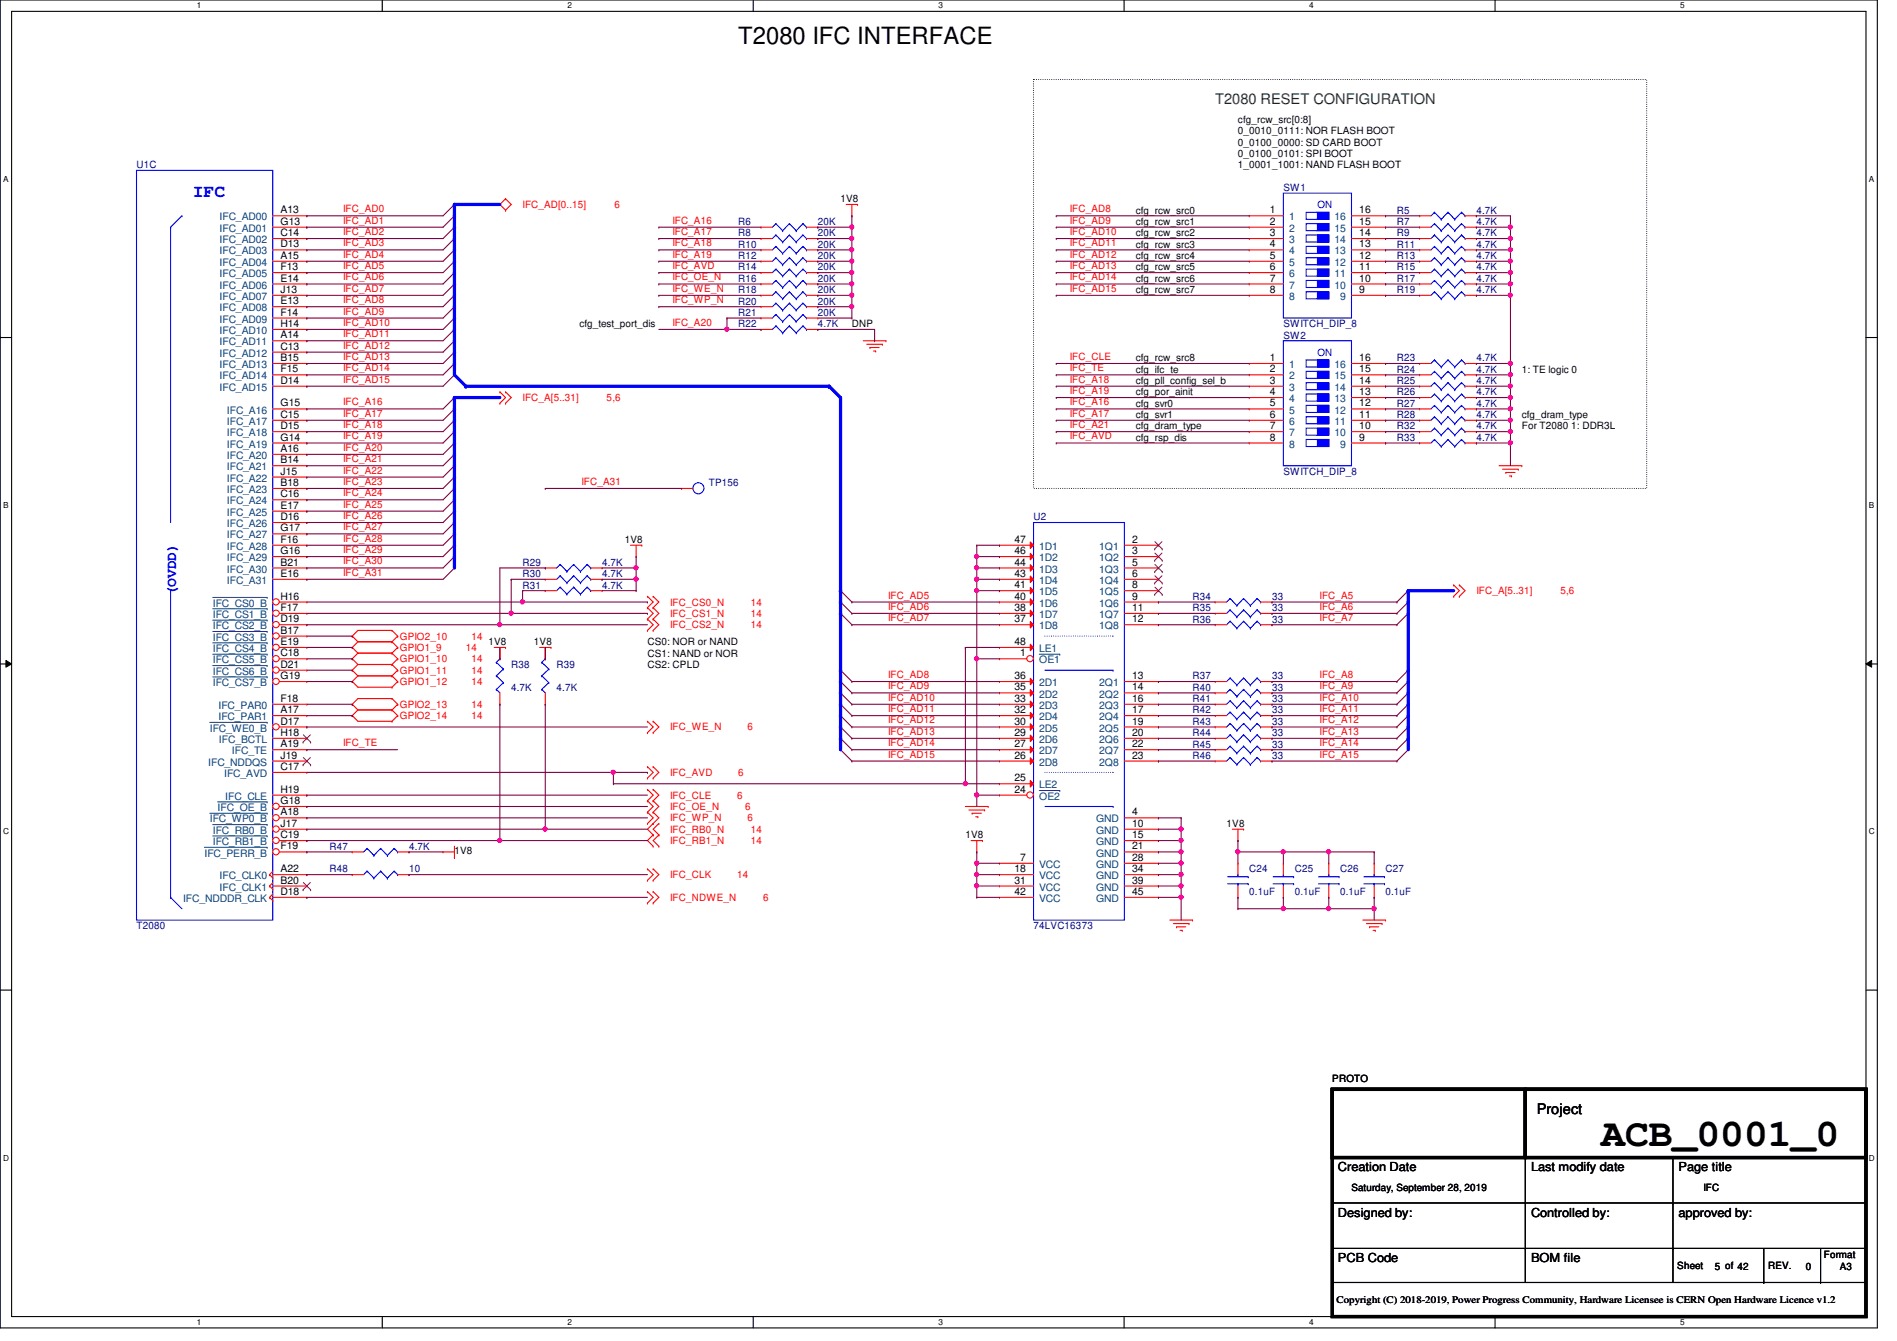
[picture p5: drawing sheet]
<svg xmlns="http://www.w3.org/2000/svg" width="297mm" height="210mm" viewBox="0 0 297 210" stroke-linecap="round" stroke-linejoin="round" font-family="sans-serif">
<defs><g id="words">
<text font-size="6.2" x="250.7" y="179.5">ACB_0001_0</text>
<text font-size="3.7" x="115.6" y="6.9">T2080 IFC INTERFACE</text>
<text font-size="2.8" fill="#00f" x="30.2" y="30.8">IFC</text>
<text font-size="2.3" fill="#007f00" x="190.3" y="16.3">T2080 RESET CONFIGURATION</text>
<text font-size="2.3" fill="#00f" x="27.6" y="93.2" transform="rotate(-90 27.6 93.2)">(OVDD)</text>
<text font-size="2.3" x="240.6" y="174.4">Project</text>
<g font-size="1.9">
<text x="209.5" y="183.3">Creation Date</text>
<text x="239.7" y="183.3">Last modify date</text>
<text x="262.8" y="183.3">Page title</text>
<text x="209.5" y="190.4">Designed by:</text>
<text x="239.7" y="190.4">Controlled by:</text>
<text x="262.8" y="190.4">approved by:</text>
<text x="209.5" y="197.5">PCB Code</text>
<text x="239.7" y="197.5">BOM file</text>
</g>
<g font-size="1.6">
<text x="193.8" y="21">0_0010_0111: NOR FLASH BOOT</text>
<text x="193.8" y="22.8">0_0100_0000: SD CARD BOOT</text>
<text x="193.8" y="19.2">cfg_rcw_src[0:8]</text>
<text x="193.8" y="24.6">0_0100_0101: SPI BOOT</text>
<text x="193.8" y="26.3">1_0001_1001: NAND FLASH BOOT</text>
<text x="43.9" y="33.4">A13</text>
<text x="43.9" y="35.2">G13</text>
<text x="131.6" y="31.7">1V8</text>
<text x="177.8" y="33.4">cfg_rcw_src0</text>
<text x="177.8" y="35.2">cfg_rcw_src1</text>
<text x="198.8" y="33.4">1</text>
<text x="198.8" y="35.2">2</text>
<text x="212.8" y="35.2">15</text>
<text x="212.8" y="33.4">16</text>
<text x="43.9" y="37">C14</text>
<text x="43.9" y="38.7">D13</text>
<text x="43.9" y="40.5">A15</text>
<text x="177.8" y="37">cfg_rcw_src2</text>
<text x="177.8" y="38.8">cfg_rcw_src3</text>
<text x="177.8" y="40.6">cfg_rcw_src4</text>
<text x="198.8" y="37">3</text>
<text x="198.8" y="38.7">4</text>
<text x="198.8" y="40.5">5</text>
<text x="212.8" y="40.5">12</text>
<text x="212.8" y="38.7">13</text>
<text x="212.8" y="37">14</text>
<text x="43.9" y="42.3">F13</text>
<text x="43.9" y="44.1">E14</text>
<text x="43.9" y="45.8">J13</text>
<text x="43.9" y="47.6">E13</text>
<text x="177.8" y="42.3">cfg_rcw_src5</text>
<text x="177.8" y="44.1">cfg_rcw_src6</text>
<text x="177.8" y="45.9">cfg_rcw_src7</text>
<text x="198.8" y="42.3">6</text>
<text x="198.8" y="44.1">7</text>
<text x="198.8" y="45.8">8</text>
<text x="212.8" y="45.8">9</text>
<text x="212.8" y="44.1">10</text>
<text x="212.8" y="42.3">11</text>
<text x="43.9" y="49.4">F14</text>
<text x="43.9" y="51.2">H14</text>
<text x="43.9" y="53">A14</text>
<text x="90.7" y="51.2">cfg_test_port_dis</text>
<text x="133.4" y="51.2">DNP</text>
<text x="43.9" y="54.7">C13</text>
<text x="43.9" y="56.5">B15</text>
<text x="43.9" y="58.3">F15</text>
<text x="177.8" y="56.6">cfg_rcw_src8</text>
<text x="177.8" y="58.3">cfg_ifc_te</text>
<text x="198.8" y="56.5">1</text>
<text x="198.8" y="58.3">2</text>
<text x="212.8" y="58.3">15</text>
<text x="212.8" y="56.5">16</text>
<text x="238.3" y="58.3">1: TE logic 0</text>
<text x="43.9" y="60.1">D14</text>
<text x="43.9" y="63.6">G15</text>
<text x="43.9" y="65.4">C15</text>
<text x="177.8" y="60.1">cfg_pll_config_sel_b</text>
<text x="177.8" y="61.9">cfg_por_ainit</text>
<text x="177.8" y="63.7">cfg_svr0</text>
<text x="177.8" y="65.4">cfg_svr1</text>
<text x="198.8" y="60.1">3</text>
<text x="198.8" y="61.8">4</text>
<text x="198.8" y="63.6">5</text>
<text x="198.8" y="65.4">6</text>
<text x="212.8" y="65.4">11</text>
<text x="212.8" y="63.6">12</text>
<text x="212.8" y="61.8">13</text>
<text x="212.8" y="60.1">14</text>
<text x="238.3" y="65.4">cfg_dram_type</text>
<text x="43.9" y="67.2">D15</text>
<text x="43.9" y="69">G14</text>
<text x="43.9" y="70.7">A16</text>
<text x="177.8" y="67.2">cfg_dram_type</text>
<text x="177.8" y="69">cfg_rsp_dis</text>
<text x="198.8" y="67.2">7</text>
<text x="198.8" y="69">8</text>
<text x="212.8" y="69">9</text>
<text x="212.8" y="67.2">10</text>
<text x="238.3" y="67.2">For T2080 1: DDR3L</text>
<text x="43.9" y="72.5">B14</text>
<text x="43.9" y="74.3">J15</text>
<text x="43.9" y="76.1">B18</text>
<text x="43.9" y="77.9">C16</text>
<text x="43.9" y="79.6">E17</text>
<text x="43.9" y="81.4">D16</text>
<text x="43.9" y="83.2">G17</text>
<text x="43.9" y="85">F16</text>
<text x="43.9" y="86.7">G16</text>
<text x="43.9" y="88.5">B21</text>
<text x="97.8" y="85">1V8</text>
<text x="158.8" y="85">47</text>
<text x="158.8" y="86.7">46</text>
<text x="158.8" y="88.5">44</text>
<text x="177.3" y="85">2</text>
<text x="177.3" y="86.7">3</text>
<text x="177.3" y="88.5">5</text>
<text x="43.9" y="90.3">E16</text>
<text x="43.9" y="93.9">H16</text>
<text x="43.9" y="95.6">F17</text>
<text x="158.8" y="90.3">43</text>
<text x="158.8" y="92.1">41</text>
<text x="158.8" y="93.9">40</text>
<text x="158.8" y="95.6">38</text>
<text x="177.3" y="90.3">6</text>
<text x="177.3" y="92.1">8</text>
<text x="177.3" y="93.9">9</text>
<text x="177.3" y="95.6">11</text>
<text x="43.9" y="97.4">D19</text>
<text x="43.9" y="99.2">B17</text>
<text x="43.9" y="101">E19</text>
<text x="76.5" y="101">1V8</text>
<text x="83.6" y="101">1V8</text>
<text x="101.4" y="101">CS0: NOR or NAND</text>
<text x="158.8" y="97.4">37</text>
<text x="158.8" y="101">48</text>
<text x="177.3" y="97.4">12</text>
<text x="43.9" y="102.7">C18</text>
<text x="43.9" y="104.5">D21</text>
<text x="43.9" y="106.3">G19</text>
<text x="101.4" y="102.8">CS1: NAND or NOR</text>
<text x="101.4" y="104.6">CS2: CPLD</text>
<text x="158.8" y="106.3">36</text>
<text x="159.7" y="102.7">1</text>
<text x="177.3" y="106.3">13</text>
<text x="43.9" y="109.9">F18</text>
<text x="43.9" y="111.6">A17</text>
<text x="43.9" y="113.4">D17</text>
<text x="158.8" y="108.1">35</text>
<text x="158.8" y="109.9">33</text>
<text x="158.8" y="111.6">32</text>
<text x="158.8" y="113.4">30</text>
<text x="177.3" y="108.1">14</text>
<text x="177.3" y="109.9">16</text>
<text x="177.3" y="111.6">17</text>
<text x="177.3" y="113.4">19</text>
<text x="43.9" y="115.2">H18</text>
<text x="43.9" y="117">A19</text>
<text x="43.9" y="118.7">J19</text>
<text x="158.8" y="115.2">29</text>
<text x="158.8" y="117">27</text>
<text x="158.8" y="118.7">26</text>
<text x="177.3" y="115.2">20</text>
<text x="177.3" y="117">22</text>
<text x="177.3" y="118.7">23</text>
<text x="43.9" y="120.5">C17</text>
<text x="43.9" y="124.1">H19</text>
<text x="43.9" y="125.9">G18</text>
<text x="158.8" y="122.3">25</text>
<text x="158.8" y="124.1">24</text>
<text x="43.9" y="127.6">A18</text>
<text x="43.9" y="129.4">J17</text>
<text x="43.9" y="131.2">C19</text>
<text x="151.2" y="131.2">1V8</text>
<text x="177.3" y="127.6">4</text>
<text x="177.3" y="129.4">10</text>
<text x="177.3" y="131.2">15</text>
<text x="192.1" y="129.5">1V8</text>
<text x="43.9" y="133">F19</text>
<text x="43.9" y="136.5">A22</text>
<text x="71.2" y="133.7">1V8</text>
<text x="158.8" y="136.5">18</text>
<text x="159.7" y="134.7">7</text>
<text x="177.3" y="133">21</text>
<text x="177.3" y="134.7">28</text>
<text x="177.3" y="136.5">34</text>
<text x="43.9" y="138.3">B20</text>
<text x="43.9" y="140.1">D18</text>
<text x="158.8" y="138.3">31</text>
<text x="158.8" y="140.1">42</text>
<text x="177.3" y="140.1">45</text>
<text x="177.3" y="138.3">39</text>
<text x="208.6" y="169.3">PROTO</text>
<text x="211.6" y="186.4">Saturday, September 28, 2019</text>
<text x="266.7" y="186.4">IFC</text>
<text x="285.6" y="196.8">Format</text>
<text x="209.3" y="203.9">Copyright (C) 2018-2019, Power Progress Community, Hardware Licensee is CERN Open Hardware Licence v1.2</text>
<text x="262.6" y="198.6">Sheet</text>
<text x="268.5" y="198.8">5 of 42</text>
<text x="276.9" y="198.6">REV.</text>
<text x="282.7" y="198.8">0</text>
<text x="288.1" y="198.8">A3</text>
</g>
<g font-size="1.6" fill="#00007f">
<text x="21.4" y="26.3">U1C</text>
<text x="201" y="29.9">SW1</text>
<text x="115.6" y="35.2">R6</text>
<text x="128.1" y="35.2">20K</text>
<text x="218.7" y="33.4">R5</text>
<text x="218.7" y="35.2">R7</text>
<text x="231.2" y="33.4">4.7K</text>
<text x="231.2" y="35.2">4.7K</text>
<text x="115.6" y="37">R8</text>
<text x="115.6" y="40.6">R12</text>
<text x="115.6" y="38.8">R10</text>
<text x="128.1" y="37">20K</text>
<text x="128.1" y="40.6">20K</text>
<text x="128.1" y="38.8">20K</text>
<text x="218.7" y="38.8">R11</text>
<text x="218.7" y="37">R9</text>
<text x="218.7" y="40.6">R13</text>
<text x="231.2" y="38.8">4.7K</text>
<text x="231.2" y="37">4.7K</text>
<text x="231.2" y="40.6">4.7K</text>
<text x="115.6" y="47.7">R20</text>
<text x="115.6" y="42.3">R14</text>
<text x="115.6" y="44.1">R16</text>
<text x="115.6" y="45.9">R18</text>
<text x="128.1" y="47.7">20K</text>
<text x="128.1" y="42.3">20K</text>
<text x="128.1" y="44.1">20K</text>
<text x="128.1" y="45.9">20K</text>
<text x="218.7" y="44.1">R17</text>
<text x="218.7" y="45.9">R19</text>
<text x="218.7" y="42.3">R15</text>
<text x="231.2" y="44.1">4.7K</text>
<text x="231.2" y="45.9">4.7K</text>
<text x="231.2" y="42.3">4.7K</text>
<text x="115.6" y="51.2">R22</text>
<text x="115.6" y="49.4">R21</text>
<text x="128.1" y="51.2">4.7K</text>
<text x="128.1" y="49.4">20K</text>
<text x="201" y="53">SW2</text>
<text x="201" y="51.2">SWITCH_DIP_8</text>
<text x="218.7" y="58.3">R24</text>
<text x="218.7" y="56.6">R23</text>
<text x="231.2" y="58.3">4.7K</text>
<text x="231.2" y="56.6">4.7K</text>
<text x="218.7" y="63.7">R27</text>
<text x="218.7" y="61.9">R26</text>
<text x="218.7" y="65.4">R28</text>
<text x="218.7" y="60.1">R25</text>
<text x="231.2" y="63.7">4.7K</text>
<text x="231.2" y="61.9">4.7K</text>
<text x="231.2" y="65.4">4.7K</text>
<text x="231.2" y="60.1">4.7K</text>
<text x="218.7" y="69">R33</text>
<text x="218.7" y="67.2">R32</text>
<text x="231.2" y="69">4.7K</text>
<text x="231.2" y="67.2">4.7K</text>
<text x="111" y="76.1">TP156</text>
<text x="201" y="74.3">SWITCH_DIP_8</text>
<text x="161.8" y="81.4">U2</text>
<text x="81.8" y="88.6">R29</text>
<text x="94.3" y="88.6">4.7K</text>
<text x="81.8" y="90.3">R30</text>
<text x="81.8" y="92.1">R31</text>
<text x="94.3" y="90.3">4.7K</text>
<text x="94.3" y="92.1">4.7K</text>
<text x="186.7" y="93.9">R34</text>
<text x="186.7" y="95.7">R35</text>
<text x="199.2" y="93.9">33</text>
<text x="199.2" y="95.7">33</text>
<text x="186.7" y="97.5">R36</text>
<text x="199.2" y="97.5">33</text>
<text x="80" y="104.6">R38</text>
<text x="87.2" y="104.6">R39</text>
<text x="186.7" y="106.3">R37</text>
<text x="199.2" y="106.3">33</text>
<text x="80" y="108.1">4.7K</text>
<text x="87.2" y="108.1">4.7K</text>
<text x="186.7" y="111.7">R42</text>
<text x="186.7" y="108.1">R40</text>
<text x="186.7" y="113.5">R43</text>
<text x="186.7" y="109.9">R41</text>
<text x="199.2" y="111.7">33</text>
<text x="199.2" y="108.1">33</text>
<text x="199.2" y="113.5">33</text>
<text x="199.2" y="109.9">33</text>
<text x="186.7" y="118.8">R46</text>
<text x="186.7" y="117">R45</text>
<text x="186.7" y="115.2">R44</text>
<text x="199.2" y="118.8">33</text>
<text x="199.2" y="117">33</text>
<text x="199.2" y="115.2">33</text>
<text x="51.6" y="136.6">R48</text>
<text x="51.6" y="133">R47</text>
<text x="64" y="136.6">10</text>
<text x="64" y="133">4.7K</text>
<text x="195.6" y="136.6">C24</text>
<text x="202.7" y="136.6">C25</text>
<text x="209.8" y="136.6">C26</text>
<text x="217" y="136.6">C27</text>
<text x="195.6" y="140.1">0.1uF</text>
<text x="202.7" y="140.1">0.1uF</text>
<text x="209.8" y="140.1">0.1uF</text>
<text x="217" y="140.1">0.1uF</text>
<text x="21.4" y="145.5">T2080</text>
<text x="161.8" y="145.5">74LVC16373</text>
</g>
<g font-size="1.6" fill="#00407f">
<text x="34.4" y="34.5">IFC_AD00</text>
<text x="201.8" y="34.5">1</text>
<text x="209" y="34.5">16</text>
<text x="34.4" y="36.3">IFC_AD01</text>
<text x="34.4" y="38.1">IFC_AD02</text>
<text x="34.4" y="39.8">IFC_AD03</text>
<text x="34.4" y="41.6">IFC_AD04</text>
<text x="201.8" y="36.3">2</text>
<text x="201.8" y="38.1">3</text>
<text x="201.8" y="39.8">4</text>
<text x="201.8" y="41.6">5</text>
<text x="209" y="41.6">12</text>
<text x="209" y="39.8">13</text>
<text x="209" y="38.1">14</text>
<text x="209" y="36.3">15</text>
<text x="34.4" y="43.4">IFC_AD05</text>
<text x="34.4" y="45.2">IFC_AD06</text>
<text x="34.4" y="46.9">IFC_AD07</text>
<text x="201.8" y="43.4">6</text>
<text x="201.8" y="45.2">7</text>
<text x="201.8" y="46.9">8</text>
<text x="209" y="45.2">10</text>
<text x="209" y="43.4">11</text>
<text x="209.8" y="46.9">9</text>
<text x="34.4" y="48.7">IFC_AD08</text>
<text x="34.4" y="50.5">IFC_AD09</text>
<text x="34.4" y="52.3">IFC_AD10</text>
<text x="34.4" y="54.1">IFC_AD11</text>
<text x="34.4" y="55.8">IFC_AD12</text>
<text x="34.4" y="57.6">IFC_AD13</text>
<text x="34.4" y="59.4">IFC_AD14</text>
<text x="201.8" y="57.6">1</text>
<text x="201.8" y="59.4">2</text>
<text x="209" y="59.4">15</text>
<text x="209" y="57.6">16</text>
<text x="34.4" y="61.2">IFC_AD15</text>
<text x="35.5" y="64.7">IFC_A16</text>
<text x="201.8" y="61.2">3</text>
<text x="201.8" y="62.9">4</text>
<text x="201.8" y="64.7">5</text>
<text x="209" y="64.7">12</text>
<text x="209" y="62.9">13</text>
<text x="209" y="61.2">14</text>
<text x="35.5" y="66.5">IFC_A17</text>
<text x="35.5" y="68.3">IFC_A18</text>
<text x="35.5" y="70.1">IFC_A19</text>
<text x="35.5" y="71.8">IFC_A20</text>
<text x="201.8" y="66.5">6</text>
<text x="201.8" y="68.3">7</text>
<text x="201.8" y="70.1">8</text>
<text x="209" y="68.3">10</text>
<text x="209" y="66.5">11</text>
<text x="209.8" y="70.1">9</text>
<text x="35.5" y="73.6">IFC_A21</text>
<text x="35.5" y="75.4">IFC_A22</text>
<text x="35.5" y="77.2">IFC_A23</text>
<text x="35.5" y="79">IFC_A24</text>
<text x="35.5" y="80.7">IFC_A25</text>
<text x="35.5" y="82.5">IFC_A26</text>
<text x="35.5" y="84.3">IFC_A27</text>
<text x="35.5" y="86.1">IFC_A28</text>
<text x="35.5" y="87.8">IFC_A29</text>
<text x="35.5" y="89.6">IFC_A30</text>
<text x="162.7" y="86.1">1D1</text>
<text x="162.7" y="87.8">1D2</text>
<text x="162.7" y="89.6">1D3</text>
<text x="172.1" y="86.1">1Q1</text>
<text x="172.1" y="87.8">1Q2</text>
<text x="172.1" y="89.6">1Q3</text>
<text x="33.3" y="95">IFC_CS0_B</text>
<text x="35.5" y="91.4">IFC_A31</text>
<text x="162.7" y="91.4">1D4</text>
<text x="162.7" y="93.2">1D5</text>
<text x="162.7" y="95">1D6</text>
<text x="172.1" y="91.4">1Q4</text>
<text x="172.1" y="93.2">1Q5</text>
<text x="172.1" y="95">1Q6</text>
<text x="33.3" y="96.7">IFC_CS1_B</text>
<text x="33.3" y="98.5">IFC_CS2_B</text>
<text x="33.3" y="100.3">IFC_CS3_B</text>
<text x="162.7" y="96.7">1D7</text>
<text x="162.7" y="98.5">1D8</text>
<text x="172.1" y="96.7">1Q7</text>
<text x="172.1" y="98.5">1Q8</text>
<text x="33.3" y="102.1">IFC_CS4_B</text>
<text x="33.3" y="103.8">IFC_CS5_B</text>
<text x="33.3" y="105.6">IFC_CS6_B</text>
<text x="33.3" y="107.4">IFC_CS7_B</text>
<text x="162.7" y="107.4">2D1</text>
<text x="162.7" y="102.1">LE1</text>
<text x="162.7" y="103.8">OE1</text>
<text x="172.1" y="107.4">2Q1</text>
<text x="34.2" y="111">IFC_PAR0</text>
<text x="34.2" y="112.7">IFC_PAR1</text>
<text x="162.7" y="109.2">2D2</text>
<text x="162.7" y="111">2D3</text>
<text x="162.7" y="112.7">2D4</text>
<text x="172.1" y="109.2">2Q2</text>
<text x="172.1" y="111">2Q3</text>
<text x="172.1" y="112.7">2Q4</text>
<text x="32.6" y="119.8">IFC_NDDQS</text>
<text x="32.8" y="114.5">IFC_WE0_B</text>
<text x="34.3" y="116.3">IFC_BCTL</text>
<text x="36.3" y="118.1">IFC_TE</text>
<text x="162.7" y="114.5">2D5</text>
<text x="162.7" y="116.3">2D6</text>
<text x="162.7" y="118.1">2D7</text>
<text x="162.7" y="119.8">2D8</text>
<text x="172.1" y="114.5">2Q5</text>
<text x="172.1" y="116.3">2Q6</text>
<text x="172.1" y="118.1">2Q7</text>
<text x="172.1" y="119.8">2Q8</text>
<text x="35.1" y="121.6">IFC_AVD</text>
<text x="35.3" y="125.2">IFC_CLE</text>
<text x="162.7" y="123.4">LE2</text>
<text x="162.7" y="125.2">OE2</text>
<text x="32.8" y="128.7">IFC_WP0_B</text>
<text x="33.3" y="130.5">IFC_RB0_B</text>
<text x="34.1" y="127">IFC_OE_B</text>
<text x="171.6" y="128.7">GND</text>
<text x="171.6" y="130.5">GND</text>
<text x="32" y="134.1">IFC_PERR_B</text>
<text x="33.3" y="132.3">IFC_RB1_B</text>
<text x="34.4" y="137.6">IFC_CLK0</text>
<text x="162.7" y="135.8">VCC</text>
<text x="162.7" y="137.6">VCC</text>
<text x="171.6" y="132.3">GND</text>
<text x="171.6" y="134.1">GND</text>
<text x="171.6" y="135.8">GND</text>
<text x="171.6" y="137.6">GND</text>
<text x="28.7" y="141.2">IFC_NDDDR_CLK</text>
<text x="34.4" y="139.4">IFC_CLK1</text>
<text x="162.7" y="139.4">VCC</text>
<text x="162.7" y="141.2">VCC</text>
<text x="171.6" y="141.2">GND</text>
<text x="171.6" y="139.4">GND</text>
</g>
<g font-size="1.6" fill="#f00">
<text x="53.7" y="33.2">IFC_AD0</text>
<text x="53.7" y="35">IFC_AD1</text>
<text x="81.8" y="32.6">IFC_AD[0..15]</text>
<text x="96.2" y="32.6">6</text>
<text x="105.3" y="35">IFC_A16</text>
<text x="167.5" y="33.2">IFC_AD8</text>
<text x="167.5" y="35">IFC_AD9</text>
<text x="53.7" y="36.8">IFC_AD2</text>
<text x="53.7" y="38.6">IFC_AD3</text>
<text x="53.7" y="40.3">IFC_AD4</text>
<text x="105.3" y="36.8">IFC_A17</text>
<text x="105.3" y="38.6">IFC_A18</text>
<text x="105.3" y="40.3">IFC_A19</text>
<text x="167.5" y="36.8">IFC_AD10</text>
<text x="167.5" y="38.6">IFC_AD11</text>
<text x="167.5" y="40.3">IFC_AD12</text>
<text x="53.7" y="42.1">IFC_AD5</text>
<text x="53.7" y="43.9">IFC_AD6</text>
<text x="53.7" y="45.7">IFC_AD7</text>
<text x="53.7" y="47.5">IFC_AD8</text>
<text x="105.3" y="42.1">IFC_AVD</text>
<text x="105.3" y="43.9">IFC_OE_N</text>
<text x="105.3" y="45.7">IFC_WE_N</text>
<text x="105.3" y="47.5">IFC_WP_N</text>
<text x="167.5" y="42.1">IFC_AD13</text>
<text x="167.5" y="43.9">IFC_AD14</text>
<text x="167.5" y="45.7">IFC_AD15</text>
<text x="53.7" y="49.2">IFC_AD9</text>
<text x="53.7" y="51">IFC_AD10</text>
<text x="53.7" y="52.8">IFC_AD11</text>
<text x="105.3" y="51">IFC_A20</text>
<text x="53.7" y="54.6">IFC_AD12</text>
<text x="53.7" y="56.3">IFC_AD13</text>
<text x="53.7" y="58.1">IFC_AD14</text>
<text x="53.7" y="59.9">IFC_AD15</text>
<text x="167.5" y="56.3">IFC_CLE</text>
<text x="167.5" y="58.1">IFC_TE</text>
<text x="167.5" y="59.9">IFC_A18</text>
<text x="53.7" y="63.5">IFC_A16</text>
<text x="53.7" y="65.2">IFC_A17</text>
<text x="81.8" y="62.8">IFC_A[5..31]</text>
<text x="95" y="62.8">5,6</text>
<text x="167.5" y="61.7">IFC_A19</text>
<text x="167.5" y="63.5">IFC_A16</text>
<text x="167.5" y="65.2">IFC_A17</text>
<text x="53.7" y="67">IFC_A18</text>
<text x="53.7" y="68.8">IFC_A19</text>
<text x="53.7" y="70.6">IFC_A20</text>
<text x="167.5" y="67">IFC_A21</text>
<text x="167.5" y="68.8">IFC_AVD</text>
<text x="53.7" y="72.3">IFC_A21</text>
<text x="53.7" y="74.1">IFC_A22</text>
<text x="53.7" y="75.9">IFC_A23</text>
<text x="53.7" y="77.7">IFC_A24</text>
<text x="91.1" y="75.9">IFC_A31</text>
<text x="53.7" y="79.5">IFC_A25</text>
<text x="53.7" y="81.2">IFC_A26</text>
<text x="53.7" y="83">IFC_A27</text>
<text x="53.7" y="84.8">IFC_A28</text>
<text x="53.7" y="86.6">IFC_A29</text>
<text x="53.7" y="88.3">IFC_A30</text>
<text x="53.7" y="90.1">IFC_A31</text>
<text x="104.9" y="94.8">IFC_CS0_N</text>
<text x="117.6" y="94.8">14</text>
<text x="139.1" y="93.7">IFC_AD5</text>
<text x="139.1" y="95.5">IFC_AD6</text>
<text x="206.6" y="93.7">IFC_A5</text>
<text x="206.6" y="95.5">IFC_A6</text>
<text x="231.2" y="93">IFC_A[5..31]</text>
<text x="244.3" y="93">5,6</text>
<text x="62.6" y="100.1">GPIO2_10</text>
<text x="62.6" y="101.9">GPIO1_9</text>
<text x="72.9" y="101.9">14</text>
<text x="73.8" y="100.1">14</text>
<text x="104.9" y="96.6">IFC_CS1_N</text>
<text x="104.9" y="98.3">IFC_CS2_N</text>
<text x="117.6" y="96.6">14</text>
<text x="117.6" y="98.3">14</text>
<text x="139.1" y="97.2">IFC_AD7</text>
<text x="206.6" y="97.2">IFC_A7</text>
<text x="62.6" y="103.7">GPIO1_10</text>
<text x="62.6" y="105.5">GPIO1_11</text>
<text x="62.6" y="107.2">GPIO1_12</text>
<text x="73.8" y="103.7">14</text>
<text x="73.8" y="105.5">14</text>
<text x="73.8" y="107.2">14</text>
<text x="139.1" y="106.1">IFC_AD8</text>
<text x="139.1" y="107.9">IFC_AD9</text>
<text x="206.6" y="106.1">IFC_A8</text>
<text x="206.6" y="107.9">IFC_A9</text>
<text x="62.6" y="110.8">GPIO2_13</text>
<text x="62.6" y="112.6">GPIO2_14</text>
<text x="73.8" y="110.8">14</text>
<text x="73.8" y="112.6">14</text>
<text x="139.1" y="109.7">IFC_AD10</text>
<text x="139.1" y="111.5">IFC_AD11</text>
<text x="139.1" y="113.2">IFC_AD12</text>
<text x="206.6" y="109.7">IFC_A10</text>
<text x="206.6" y="111.5">IFC_A11</text>
<text x="206.6" y="113.2">IFC_A12</text>
<text x="53.7" y="116.8">IFC_TE</text>
<text x="104.9" y="114.3">IFC_WE_N</text>
<text x="117" y="114.3">6</text>
<text x="139.1" y="115">IFC_AD13</text>
<text x="139.1" y="116.8">IFC_AD14</text>
<text x="139.1" y="118.6">IFC_AD15</text>
<text x="206.6" y="115">IFC_A13</text>
<text x="206.6" y="116.8">IFC_A14</text>
<text x="206.6" y="118.6">IFC_A15</text>
<text x="104.9" y="125">IFC_CLE</text>
<text x="104.9" y="121.5">IFC_AVD</text>
<text x="115.4" y="125">6</text>
<text x="115.6" y="121.5">6</text>
<text x="104.9" y="126.8">IFC_OE_N</text>
<text x="104.9" y="130.3">IFC_RB0_N</text>
<text x="104.9" y="128.6">IFC_WP_N</text>
<text x="116.7" y="126.8">6</text>
<text x="117" y="128.6">6</text>
<text x="117.6" y="130.3">14</text>
<text x="104.9" y="132.1">IFC_RB1_N</text>
<text x="104.9" y="137.5">IFC_CLK</text>
<text x="115.4" y="137.5">14</text>
<text x="117.6" y="132.1">14</text>
<text x="104.9" y="141">IFC_NDWE_N</text>
<text x="119.5" y="141">6</text>
</g>
<g font-size="1.6" fill="#00f">
<text x="206.3" y="32.6">ON</text>
<text x="206.3" y="55.7">ON</text>
</g>
<g font-size="1.3">
<text x="30.8" y="1.3">1</text>
<text x="88.9" y="1.3">2</text>
<text x="146.9" y="1.3">3</text>
<text x="205" y="1.3">4</text>
<text x="263.1" y="1.3">5</text>
<text x=".5" y="28.4">A</text>
<text x="292.6" y="28.4">A</text>
<text x=".5" y="79.5">B</text>
<text x="292.6" y="79.5">B</text>
<text x=".5" y="130.6">C</text>
<text x="292.6" y="130.6">C</text>
<text x=".5" y="181.7">D</text>
<text x="292.6" y="181.7">D</text>
<text x="30.8" y="207.4">1</text>
<text x="88.9" y="207.4">2</text>
<text x="146.9" y="207.4">3</text>
<text x="205" y="207.4">4</text>
<text x="263.1" y="207.4">5</text>
</g>
</g></defs>
<path d="M0 0h294v207.9h-294zM1.8 1.8h290.4v204.3h-290.4z" fill="none" stroke="#000" stroke-width=".17"/>
<g fill="#fff">
<path d="M30.8 .2h.7v1.4h-.7z"/>
<path d="M30.8 206.2h.7v1.4h-.7z"/>
</g>
<path d="M59.9 0v1.8M59.9 206.1v1.8" fill="none" stroke="#000" stroke-width=".17"/>
<g fill="#fff">
<path d="M88.9 .2h.6v1.4h-.6z"/>
<path d="M88.9 206.2h.6v1.4h-.6z"/>
</g>
<path d="M117.9 0v1.8M117.9 206.1v1.8" fill="none" stroke="#000" stroke-width=".17"/>
<g fill="#fff">
<path d="M146.9 .2h.7v1.4h-.7z"/>
<path d="M146.9 206.2h.7v1.4h-.7z"/>
</g>
<path d="M176 0v1.8M176 206.1v1.8" fill="none" stroke="#000" stroke-width=".17"/>
<g fill="#fff">
<path d="M205 .2h.7v1.4h-.7z"/>
<path d="M205 206.2h.7v1.4h-.7z"/>
</g>
<path d="M234.1 0v1.8M234.1 206.1v1.8" fill="none" stroke="#000" stroke-width=".17"/>
<g fill="#fff">
<path d="M263.1 .2h.7v1.4h-.7z"/>
<path d="M263.1 206.2h.7v1.4h-.7z"/>
<path d="M.5 27.3h.8v1.4h-.8z"/>
<path d="M292.6 27.3h.9v1.4h-.9z"/>
<path d="M.5 78.4h.8v1.4h-.8z"/>
<path d="M292.6 78.4h.9v1.4h-.9z"/>
</g>
<path d="M0 52.8h1.8M292.2 52.8h1.8" fill="none" stroke="#000" stroke-width=".17"/>
<g fill="#fff">
<path d="M.5 129.5h.9v1.4h-.9z"/>
<path d="M292.6 129.5h.9v1.4h-.9z"/>
</g>
<path d="M0 103.9h1.8M292.2 103.9h1.8" fill="none" stroke="#000" stroke-width=".17"/>
<path d="M.9 103.4l.9 .5-.9 .5zM292.2 103.9l.9-.5v1z" fill="#000"/>
<path d="M.9 103.4l.9 .5-.9 .5zM292.2 103.9l.9-.5v1z" fill="none" stroke="#000" stroke-width=".16"/>
<g fill="#fff">
<path d="M.5 180.5h.9v1.4h-.9z"/>
<path d="M292.6 180.5h.9v1.4h-.9z"/>
</g>
<g fill="none" stroke="#000" stroke-width=".17">
<path d="M0 155h1.8M292.2 155h1.8M208.6 170.5h8.9M217.5 170.5h.1M208.6 188.3h83.6M208.6 195.4h83.6M238.8 188.3h.1M238.8 195.4h.1M238.8 195.4v5.3h-30.2M238.8 181.2v14.2M262 188.3h.1M262 195.4h.1"/>
<path d="M262 195.4v5.3h-23.2M262 181.2v14.2M276.2 195.4v5.3M285.1 195.4v5.3M292.2 188.3h.1M292.2 195.4h.1M262 200.7h30.2M276.2 200.7h.1M285.1 200.7h.1M292.2 200.7h.1"/>
</g>
<path d="M161.8 12.4h96v64.1h-96z" fill="none" stroke="#000" stroke-width=".17" stroke-dasharray="0 .3"/>
<g fill="none" stroke="#f00" stroke-width=".17">
<path d="M78.3 32h.1M78.3 32l.9 .9M79.2 31.1h.1M79.2 32.9h.1M79.2 31.1l.8 .9-.8 .9M79.2 31.1l-.9 .9M132.5 32h1.8M133.4 33.8h.1M133.4 32v1.8M134.3 32h.1M119.2 51.6h.1M119.2 48h.1"/>
<path d="M119.2 51.6h1.7M119.2 48h1.7M126.3 51.6h1.8M126.3 48h1.8M128.1 51.6h.1M128.1 48h.1M135.2 53.3h3.5M135.7 53.9h2.5M136.2 54.4h.1M136.2 54.4h1.5M136.8 54.9h.3M137.1 54.9h.1"/>
<path d="M138.2 53.9h.1M138.7 53.3h.1M78.3 61.3h.1M78.3 63.1h.1M78.3 61.3l.9 .9-.9 .9M79.2 61.3h.1M79.2 63.1h.1M79.2 61.3l.8 .9-.8 .9M234.7 72.9h3.6M235.3 73.4h2.4M235.8 74h.1M235.8 74h1.4"/>
<path d="M236.3 74.5h.4M236.7 74.5h.1M237.7 73.4h.1M238.3 72.9h.1M55.2 99.6h.1M55.2 99.6l.8 .9M61.4 98.7h.1M61.4 98.7l.9 .9M61.4 98.7h-5.4l-.8 .9M62.3 99.6h.1M62.3 99.6l-.9 .9M98.7 85.3h1.8"/>
<path d="M99.6 87.1h.1M99.6 85.3v1.8M100.5 85.3h.1M101.4 93.3h.1M101.4 95.1h.1M101.4 96.9h.1M101.4 98.7h.1M101.4 93.3l.9 .9-.9 .9M101.4 95.1l.9 .9-.9 .9M101.4 96.9l.9 .9-.9 .9M102.3 93.3h.1M102.3 95.1h.1"/>
<path d="M102.3 96.9h.1M102.3 98.7h.1M102.3 93.3l.9 .9-.9 .9M102.3 95.1l.9 .9-.9 .9M102.3 96.9l.9 .9-.9 .9M190.3 94.2h.1M190.3 94.2h1.8M197.4 94.2h1.8M199.2 94.2h.1M227.6 91.6h.1M227.6 93.3h.1M227.6 91.6l.9 .9-.9 .8"/>
<path d="M228.5 91.6h.1M228.5 93.3h.1M228.5 91.6l.9 .9-.9 .8M55.2 101.3h.1M55.2 103.1h.1M55.2 104.9h.1M55.2 106.7h.1M55.2 110.2h.1M55.2 112h.1M55.2 101.3l.8 .9M55.2 103.1l.8 .9M55.2 104.9l.8 .9"/>
<path d="M55.2 106.7l.8 .9h5.4M55.2 110.2l.8 .9M55.2 112l.8 .9h5.4M56 105.8l-.8 .9M56 100.5h5.4M56 100.5l-.8 .8M56 102.2h5.4M56 102.2l-.8 .9M56 104h5.4M56 104l-.8 .9M56 105.8h5.4M56 111.1h5.4"/>
<path d="M56 111.1l-.8 .9M61.4 100.5h.1M61.4 102.2h.1M61.4 104h.1M61.4 105.8h.1M61.4 107.6h.1M61.4 109.3h.1M61.4 111.1h.1M61.4 112.9h.1M61.4 105.8l.9 .9M61.4 100.5l.9 .8M61.4 102.2l.9 .9"/>
<path d="M61.4 109.3h-5.4l-.8 .9M61.4 104l.9 .9M61.4 111.1l.9 .9M61.4 109.3l.9 .9M62.3 101.3h.1M62.3 103.1h.1M62.3 104.9h.1M62.3 106.7h.1M62.3 110.2h.1M62.3 112h.1M62.3 101.3l-.9 .9M62.3 103.1l-.9 .9"/>
<path d="M62.3 104.9l-.9 .9M62.3 106.7l-.9 .9M62.3 110.2l-.9 .9M62.3 112l-.9 .9M77.4 101.3h1.8M78.3 103.1h.1M78.3 101.3v1.8M79.2 101.3h.1M84.5 101.3h1.8M85.4 103.1h.1M85.4 101.3v1.8M86.3 101.3h.1"/>
<path d="M101.4 112.9h.1M101.4 114.7h.1M101.4 112.9l.9 .9-.9 .9M102.3 112.9h.1M102.3 114.7h.1M102.3 112.9l.9 .9-.9 .9M69.4 133.3h.1M69.4 133.3h1.8M71.2 134.2h.1M71.2 132.5v1.7M101.4 123.6h.1M101.4 125.3h.1"/>
<path d="M101.4 127.1h.1M101.4 128.9h.1M101.4 120h.1M101.4 121.8h.1M101.4 139.6h.1M101.4 136h.1M101.4 137.8h.1M101.4 123.6l.9 .9-.9 .8M101.4 125.3l.9 .9-.9 .9M101.4 127.1l.9 .9-.9 .9M101.4 120l.9 .9-.9 .9M101.4 139.6l.9 .9-.9 .9"/>
<path d="M101.4 136l.9 .9-.9 .9M102.3 123.6h.1M102.3 125.3h.1M102.3 127.1h.1M102.3 128.9h.1M102.3 130.7h.1M102.3 132.5h.1M102.3 120h.1M102.3 121.8h.1M102.3 139.6h.1M102.3 136h.1M102.3 137.8h.1"/>
<path d="M102.3 123.6l.9 .9-.9 .8M102.3 125.3l.9 .9-.9 .9M102.3 127.1l.9 .9-1.8 1.8 .9 .9M102.3 130.7l-.9 .9 .9 .9M102.3 120l.9 .9-.9 .9M102.3 139.6l.9 .9-.9 .9M102.3 136l.9 .9-.9 .9M103.2 130.7h.1M103.2 128.9h.1M103.2 132.5h.1M103.2 128.9l-.9 .9 .9 .9M103.2 130.7l-.9 .9 .9 .9"/>
<path d="M151.2 126.2h3.5M151.7 126.8h2.5M152.1 131.6h1.7M152.2 127.3h.1M152.2 127.3h1.5M152.8 127.8h.3M152.9 133.3h.1M152.9 131.6v1.7M153.1 127.8h.1M153.8 131.6h.1M154.2 126.8h.1M154.7 126.2h.1"/>
<path d="M193 129.8h1.7M193.8 131.6h.1M193.8 129.8v1.8M194.7 129.8h.1M101.4 141.4h.1M102.3 141.4h.1M183.2 144h3.5M183.7 144.6h2.5M184.2 145.1h.1M184.2 145.1h1.5M184.8 145.6h.3M185.1 145.6h.1"/>
<path d="M186.2 144.6h.1M186.7 144h.1M213.4 144h3.6M213.9 144.6h2.5M214.5 145.1h.1M214.5 145.1h1.4M215 145.6h.3M215.3 145.6h.1M216.4 144.6h.1M217 144h.1"/>
</g>
<g fill="none" stroke="#7f0040" stroke-width=".17">
<path d="M71.2 32h.1M71.2 33.8h.1M71.2 35.6h.1M71.2 37.3h.1M71.2 39.1h.1M71.2 32l-1.8 1.8M71.2 33.8l-1.8 1.8M71.2 35.6l-1.8 1.7M71.2 37.3l-1.8 1.8M71.2 39.1l-1.8 1.8M71.2 40.9h.1M71.2 42.7h.1"/>
<path d="M71.2 44.4h.1M71.2 46.2h.1M71.2 48h.1M71.2 49.8h.1M71.2 51.6h.1M71.2 53.3h.1M71.2 55.1h.1M71.2 56.9h.1M71.2 58.7h.1M71.2 40.9l-1.8 1.8M71.2 42.7l-1.8 1.7M71.2 44.4l-1.8 1.8"/>
<path d="M71.2 46.2l-1.8 1.8M71.2 48l-1.8 1.8M71.2 49.8l-1.8 1.8M71.2 51.6l-1.8 1.7M71.2 53.3l-1.8 1.8M71.2 55.1l-1.8 1.8M71.2 56.9l-1.8 1.8M71.2 58.7l-1.8 1.8M71.2 62.2h.1M71.2 64h.1M71.2 65.8h.1M71.2 67.6h.1"/>
<path d="M71.2 69.3h.1M71.2 71.1h.1M71.2 72.9h.1M71.2 74.7h.1M71.2 76.5h.1M71.2 78.2h.1M71.2 62.2l-1.8 1.8M71.2 64l-1.8 1.8M71.2 65.8l-1.8 1.8M71.2 67.6l-1.8 1.7M71.2 69.3l-1.8 1.8M71.2 71.1l-1.8 1.8"/>
<path d="M71.2 72.9l-1.8 1.8M71.2 74.7l-1.8 1.8M71.2 76.5l-1.8 1.7M71.2 78.2l-1.8 1.8M71.2 80h.1M71.2 81.8h.1M71.2 83.6h.1M71.2 85.3h.1M71.2 87.1h.1M71.2 88.9h.1M71.2 80l-1.8 1.8M71.2 81.8l-1.8 1.8"/>
<path d="M71.2 83.6l-1.8 1.7M71.2 85.3l-1.8 1.8M71.2 87.1l-1.8 1.8M71.2 88.9l-1.8 1.8M131.6 92.5h.1M131.6 94.2h.1M131.6 96h.1M131.6 92.5l1.8 1.7M131.6 94.2l1.8 1.8M131.6 96l1.8 1.8M218.7 96h.1M218.7 97.8h.1"/>
<path d="M218.7 94.2h.1M220.5 94.2l-1.8 1.8M220.5 96l-1.8 1.8M220.5 92.5l-1.8 1.7M131.6 104.9h.1M131.6 106.7h.1M131.6 108.5h.1M131.6 110.2h.1M131.6 112h.1M131.6 113.8h.1M131.6 115.6h.1M131.6 117.3h.1"/>
<path d="M131.6 104.9l1.8 1.8M131.6 106.7l1.8 1.8M131.6 108.5l1.8 1.7M131.6 110.2l1.8 1.8M131.6 112l1.8 1.8M131.6 113.8l1.8 1.8M131.6 115.6l1.8 1.7M131.6 117.3l1.8 1.8M218.7 108.5h.1M218.7 106.7h.1M218.7 110.2h.1M218.7 112h.1"/>
<path d="M218.7 113.8h.1M218.7 115.6h.1M218.7 117.3h.1M218.7 119.1h.1M220.5 106.7l-1.8 1.8M220.5 104.9l-1.8 1.8M220.5 108.5l-1.8 1.7M220.5 110.2l-1.8 1.8M220.5 112l-1.8 1.8M220.5 113.8l-1.8 1.8M220.5 115.6l-1.8 1.7M220.5 117.3l-1.8 1.8"/>
</g>
<path d="M208.6 170.5h30.2v10.7h-30.2zM208.6 170.5h83.6v35.6h-83.6zM238.8 170.5h53.4v10.7h-53.4z" fill="none" stroke="#000" stroke-width=".51"/>
<g fill="none" stroke="#00f" stroke-width=".17">
<path d="M121.5 51h.1M121.5 47.5h.1M121.5 51l1.1 1.1M121.5 51l-.6 .6M121.5 47.5l1.1 1.1M121.5 47.5l-.6 .5M122.6 52.1h.1M122.6 48.6h.1M123.6 51h.1M123.6 47.5h.1M123.6 51l-1 1.1M123.6 51l1.1 1.1"/>
<path d="M123.6 47.5l-1 1.1M123.6 47.5l1.1 1.1M124.7 52.1h.1M124.7 48.6h.1M125.7 51h.1M125.7 47.5h.1M125.7 51l.6 .6M125.7 51l-1 1.1M125.7 47.5l.6 .5M125.7 47.5l-1 1.1M126.3 51.6h.1M126.3 48h.1"/>
<path d="M201 53.3h10.6v19.6h-10.6zM204.5 56.3h3.6v1.1h-3.6zM192.6 93.7h.1M192.6 93.7l1.1 1.1M192.6 93.7l-.5 .5M193.7 94.8h.1M194.7 93.7h.1M194.7 93.7l-1 1.1M194.7 93.7l1.1 1.1M195.8 94.8h.1M196.8 93.7h.1M196.8 93.7l.6 .5"/>
<path d="M196.8 93.7l-1 1.1M197.4 94.2h.1"/>
</g>
<path d="M206.3 56.3h1.8v1.1h-1.8z" fill-rule="evenodd" fill="#00f"/>
<path d="M206.3 56.3h1.8v1.1h-1.8z" fill="none" stroke="#00f" stroke-width=".17"/>
<path d="M206.3 58.1h1.8v1.1h-1.8z" fill-rule="evenodd" fill="#00f"/>
<path d="M204.5 58.1h3.6v1.1h-3.6zM206.3 58.1h1.8v1.1h-1.8z" fill="none" stroke="#00f" stroke-width=".17"/>
<path d="M206.3 59.9h1.8v1.1h-1.8z" fill-rule="evenodd" fill="#00f"/>
<path d="M204.5 59.9h3.6v1.1h-3.6zM206.3 59.9h1.8v1.1h-1.8zM204.5 61.7h3.6v1.1h-3.6z" fill="none" stroke="#00f" stroke-width=".17"/>
<path d="M206.3 61.7h1.8v1.1h-1.8z" fill-rule="evenodd" fill="#00f"/>
<path d="M206.3 61.7h1.8v1.1h-1.8z" fill="none" stroke="#00f" stroke-width=".17"/>
<path d="M206.3 65.2h1.8v1.1h-1.8z" fill-rule="evenodd" fill="#00f"/>
<path d="M204.5 65.2h3.6v1.1h-3.6zM204.5 63.5h3.6v1.1h-3.6zM206.3 65.2h1.8v1.1h-1.8z" fill="none" stroke="#00f" stroke-width=".17"/>
<path d="M206.3 67h1.8v1.1h-1.8z" fill-rule="evenodd" fill="#00f"/>
<path d="M206.3 67h1.8v1.1h-1.8z" fill="none" stroke="#00f" stroke-width=".17"/>
<path d="M206.3 63.5h1.8v1.1h-1.8z" fill-rule="evenodd" fill="#00f"/>
<path d="M204.5 67h3.6v1.1h-3.6zM204.5 68.8h3.6v1.1h-3.6zM206.3 63.5h1.8v1.1h-1.8z" fill="none" stroke="#00f" stroke-width=".17"/>
<path d="M206.3 68.8h1.8v1.1h-1.8z" fill-rule="evenodd" fill="#00f"/>
<g fill="none" stroke="#00f" stroke-width=".17">
<path d="M121.5 36.8h.1M121.5 36.8l1.1 1.1M121.5 36.8l-.6 .5M122.6 37.9h.1M123.6 36.8h.1M123.6 36.8l-1 1.1M123.6 36.8l1.1 1.1M124.7 37.9h.1M125.7 36.8h.1M125.7 36.8l.6 .5M125.7 36.8l-1 1.1M126.3 37.3h.1"/>
<path d="M224.6 38.6h.1M224.6 36.8h.1M224.6 33.2h.1M224.6 38.6l1.1 1.1M224.6 38.6l-.5 .5M224.6 36.8l1.1 1.1M224.6 36.8l-.5 .5M224.6 33.2l1.1 1.1M224.6 33.2l-.5 .6M225.7 39.7h.1M225.7 37.9h.1M225.7 34.3h.1"/>
<path d="M226.7 38.6h.1M226.7 36.8h.1M226.7 33.2h.1M226.7 38.6l-1 1.1M226.7 38.6l1.1 1.1M226.7 36.8l-1 1.1M226.7 36.8l1.1 1.1M226.7 33.2l-1 1.1M226.7 33.2l1.1 1.1M227.8 39.7h.1M227.8 37.9h.1M227.8 34.3h.1"/>
<path d="M228.9 38.6h.1M228.9 36.8h.1M228.9 33.2h.1M228.9 38.6l.5 .5M228.9 38.6l-1.1 1.1M228.9 36.8l.5 .5M228.9 36.8l-1.1 1.1M228.9 33.2l.5 .6M228.9 33.2l-1.1 1.1M229.4 39.1h.1M229.4 37.3h.1M229.4 33.8h.1"/>
<path d="M121.5 42.1h.1M121.5 40.3h.1M121.5 49.2h.1M121.5 43.9h.1M121.5 42.1l1.1 1.1M121.5 42.1l-.6 .6M121.5 40.3l1.1 1.1M121.5 40.3l-.6 .6M121.5 49.2l1.1 1.1M121.5 49.2l-.6 .6M121.5 43.9l1.1 1.1M121.5 43.9l-.6 .5"/>
<path d="M122.6 43.2h.1M122.6 41.4h.1M122.6 50.3h.1M122.6 45h.1M123.6 42.1h.1M123.6 40.3h.1M123.6 49.2h.1M123.6 43.9h.1M123.6 42.1l-1 1.1M123.6 42.1l1.1 1.1M123.6 40.3l-1 1.1M123.6 40.3l1.1 1.1"/>
<path d="M123.6 49.2l-1 1.1M123.6 49.2l1.1 1.1M123.6 43.9l-1 1.1M123.6 43.9l1.1 1.1M124.7 43.2h.1M124.7 41.4h.1M124.7 50.3h.1M124.7 45h.1M125.7 42.1h.1M125.7 40.3h.1M125.7 49.2h.1M125.7 43.9h.1"/>
<path d="M125.7 42.1l.6 .6M125.7 42.1l-1 1.1M125.7 40.3l.6 .6M125.7 40.3l-1 1.1M125.7 49.2l.6 .6M125.7 49.2l-1 1.1M125.7 43.9l.6 .5M125.7 43.9l-1 1.1M126.3 42.7h.1M126.3 40.9h.1M126.3 49.8h.1M126.3 44.4h.1"/>
<path d="M224.6 58.1h.1M224.6 56.3h.1M224.6 43.9h.1M224.6 58.1l1.1 1.1M224.6 58.1l-.5 .6M224.6 56.3l1.1 1.1M224.6 56.3l-.5 .6M224.6 43.9l1.1 1.1M224.6 43.9l-.5 .5M225.7 59.2h.1M225.7 57.4h.1M225.7 45h.1"/>
<path d="M226.7 58.1h.1M226.7 56.3h.1M226.7 43.9h.1M226.7 58.1l-1 1.1M226.7 58.1l1.1 1.1M226.7 56.3l-1 1.1M226.7 56.3l1.1 1.1M226.7 43.9l-1 1.1M226.7 43.9l1.1 1.1M227.8 59.2h.1M227.8 57.4h.1M227.8 45h.1"/>
<path d="M228.9 58.1h.1M228.9 56.3h.1M228.9 43.9h.1M228.9 58.1l.5 .6M228.9 58.1l-1.1 1.1M228.9 56.3l.5 .6M228.9 56.3l-1.1 1.1M228.9 43.9l.5 .5M228.9 43.9l-1.1 1.1M229.4 58.7h.1M229.4 56.9h.1M229.4 44.4h.1"/>
<path d="M206.3 68.8h1.8v1.1h-1.8zM224.6 63.5h.1M224.6 63.5l1.1 1.1M224.6 63.5l-.5 .5M225.7 64.6h.1M226.7 63.5h.1M226.7 63.5l-1 1.1M226.7 63.5l1.1 1.1M227.8 64.6h.1M228.9 63.5h.1M228.9 63.5l.5 .5M228.9 63.5l-1.1 1.1"/>
<path d="M229.4 64h.1M87.7 90.1h.1M87.7 90.1l1.1 1.1M87.7 90.1l-.5 .6M88.8 91.2h.1M89.8 90.1h.1M89.8 90.1l-1 1.1M89.8 90.1l1.1 1.1M90.9 91.2h.1M91.9 90.1h.1M91.9 90.1l.6 .6M91.9 90.1l-1 1.1"/>
<path d="M92.5 90.7h.1M161.8 81.8h14.3v62.2h-14.3zM192.6 97.2h.1M192.6 95.5h.1M192.6 97.2l1.1 1.1M192.6 97.2l-.5 .6M192.6 95.5l-.5 .5M192.6 95.5l1.1 1.1M193.7 98.3h.1M193.7 96.6h.1M194.7 97.2h.1M194.7 95.5h.1"/>
<path d="M194.7 97.2l-1 1.1M194.7 97.2l1.1 1.1M194.7 95.5l-1 1.1M194.7 95.5l1.1 1.1M195.8 98.3h.1M195.8 96.6h.1M196.8 97.2h.1M196.8 95.5h.1M196.8 97.2l.6 .6M196.8 97.2l-1 1.1M196.8 95.5l.6 .5M196.8 95.5l-1 1.1"/>
<path d="M197.4 97.8h.1M197.4 96h.1M77.7 105.8h.1M77.7 103.7h.1M77.7 107.9h.1M77.7 105.8l1.1 1M77.7 103.7l1.1 1M77.7 107.9l.6 .6M78.3 103.1h.1M78.3 103.1l-.6 .6M78.8 104.7h.1M78.8 106.8h.1"/>
<path d="M78.8 104.7l-1.1 1.1M78.8 106.8l-1.1 1.1M163.6 104.9h10.7M174.3 104.9h.1M192.6 111.5h.1M192.6 107.9h.1M192.6 118.6h.1M192.6 116.8h.1M192.6 113.2h.1M192.6 111.5l1.1 1.1M192.6 111.5l-.5 .5M192.6 107.9l1.1 1.1"/>
<path d="M192.6 107.9l-.5 .6M192.6 118.6l1.1 1.1M192.6 118.6l-.5 .5M192.6 116.8l1.1 1.1M192.6 116.8l-.5 .5M192.6 113.2l1.1 1.1M192.6 113.2l-.5 .6M193.7 112.6h.1M193.7 109h.1M193.7 119.7h.1M193.7 117.9h.1M193.7 114.3h.1"/>
<path d="M194.7 111.5h.1M194.7 107.9h.1M194.7 118.6h.1M194.7 116.8h.1M194.7 113.2h.1M194.7 111.5l-1 1.1M194.7 111.5l1.1 1.1M194.7 107.9l-1 1.1M194.7 107.9l1.1 1.1M194.7 118.6l-1 1.1M194.7 118.6l1.1 1.1M194.7 116.8l-1 1.1"/>
<path d="M194.7 116.8l1.1 1.1M194.7 113.2l-1 1.1M194.7 113.2l1.1 1.1M195.8 112.6h.1M195.8 109h.1M195.8 119.7h.1M195.8 117.9h.1M195.8 114.3h.1M196.8 111.5h.1M196.8 107.9h.1M196.8 118.6h.1M196.8 116.8h.1"/>
<path d="M196.8 113.2h.1M196.8 111.5l.6 .5M196.8 111.5l-1 1.1M196.8 107.9l.6 .6M196.8 107.9l-1 1.1M196.8 118.6l.6 .5M196.8 118.6l-1 1.1M196.8 116.8l.6 .5M196.8 116.8l-1 1.1M196.8 113.2l.6 .6M196.8 113.2l-1 1.1M197.4 112h.1"/>
<path d="M197.4 108.5h.1M197.4 119.1h.1M197.4 117.3h.1M197.4 113.8h.1M57.5 136.4h.1M57.5 136.4l1 1.1M57.5 136.4l-.6 .5M58.5 137.5h.1M59.6 136.4h.1M59.6 136.4l-1.1 1.1M59.6 136.4l1.1 1.1M60.7 137.5h.1"/>
<path d="M61.7 136.4h.1M61.7 136.4l.6 .5M61.7 136.4l-1 1.1M62.3 136.9h.1M163.6 126.2h10.7M174.3 126.2h.1M192.2 138.3h3.2M192.2 137.2h3.2M193.8 138.3h.1M193.8 136.9h.1M193.8 136.9v.3M193.8 138.3v.4"/>
<path d="M195.4 138.3h.1M195.4 137.2h.1M199.3 138.3h3.3M199.3 137.2h3.3M201 138.3h.1M201 136.9h.1M201 136.9v.3M201 138.3v.4M202.6 138.3h.1M202.6 137.2h.1M206.5 138.3h3.2M206.5 137.2h3.2"/>
<path d="M208.1 138.3h.1M208.1 136.9h.1M208.1 136.9v.3M208.1 138.3v.4M209.7 138.3h.1M209.7 137.2h.1M213.6 138.3h3.2M213.6 137.2h3.2M215.2 138.3h.1M215.2 136.9h.1M215.2 136.9v.3M215.2 138.3v.4"/>
<path d="M216.8 138.3h.1M216.8 137.2h.1"/>
<circle cx="109.4" cy="76.4" r=".87"/>
</g>
<g fill="none" stroke="#f00" stroke-width=".17">
<path d="M119.2 37.3h.1M119.2 37.3h1.7M126.3 37.3h1.8M128.1 37.3h.1M222.3 39.1h.1M222.3 37.3h.1M222.3 33.8h.1M222.3 37.3h1.8M222.3 39.1h1.8M222.3 33.8h1.8M229.4 37.3h1.8M229.4 39.1h1.8"/>
<path d="M229.4 33.8h1.8M231.2 39.1h.1M231.2 37.3h.1M231.2 33.8h.1M119.2 42.7h.1M119.2 40.9h.1M119.2 49.8h.1M119.2 44.4h.1M119.2 42.7h1.7M119.2 40.9h1.7M119.2 49.8h1.7M119.2 44.4h1.7"/>
<path d="M126.3 42.7h1.8M126.3 40.9h1.8M126.3 49.8h1.8M126.3 44.4h1.8M128.1 42.7h.1M128.1 40.9h.1M128.1 49.8h.1M128.1 44.4h.1M195.6 56.9h.1M195.6 58.7h.1M195.6 56.9h5.4M195.6 58.7h5.4"/>
<path d="M211.6 56.9h5.4M211.6 58.7h5.4M217 58.7h.1M217 56.9h.1M222.3 58.7h.1M222.3 56.9h.1M222.3 44.4h.1M222.3 56.9h1.8M222.3 58.7h1.8M222.3 44.4h1.8M229.4 56.9h1.8M229.4 58.7h1.8"/>
<path d="M229.4 44.4h1.8M231.2 58.7h.1M231.2 56.9h.1M231.2 44.4h.1M106.7 76.5h.1M106.7 76.5h1.8M195.6 60.5h.1M195.6 62.2h.1M195.6 64h.1M195.6 65.8h.1M195.6 67.6h.1M195.6 69.3h.1"/>
<path d="M195.6 60.5h5.4M195.6 62.2h5.4M195.6 64h5.4M195.6 65.8h5.4M195.6 67.6h5.4M195.6 69.3h5.4M211.6 60.5h5.4M211.6 62.2h5.4M211.6 64h5.4M211.6 65.8h5.4M211.6 67.6h5.4M211.6 69.3h5.4"/>
<path d="M217 69.3h.1M217 67.6h.1M217 65.8h.1M217 64h.1M217 62.2h.1M217 60.5h.1M222.3 64h.1M222.3 64h1.8M229.4 64h1.8M231.2 64h.1M85.4 90.7h.1M85.4 90.7h1.8"/>
<path d="M92.5 90.7h1.8M94.3 90.7h.1M176.1 97.8h5.3M176.1 90.7h5.3M176.1 96h5.3M176.1 85.3h5.3M176.1 87.1h5.3M176.1 88.9h5.3M176.1 92.5h5.3M176.1 94.2h5.3M181.4 85.3h.1M181.4 87.1h.1"/>
<path d="M181.4 88.9h.1M181.4 90.7h.1M181.4 92.5h.1M181.4 94.2h.1M181.4 96h.1M181.4 97.8h.1M190.3 97.8h.1M190.3 96h.1M190.3 97.8h1.8M190.3 96h1.8M197.4 97.8h1.8M197.4 96h1.8"/>
<path d="M199.2 97.8h.1M199.2 96h.1M78.3 110.2h.1M78.3 101.3h.1M78.3 101.3v1.8M78.3 108.5v1.7M190.3 112h.1M190.3 108.5h.1M190.3 119.1h.1M190.3 117.3h.1M190.3 113.8h.1M190.3 112h1.8"/>
<path d="M190.3 108.5h1.8M190.3 119.1h1.8M190.3 117.3h1.8M190.3 113.8h1.8M197.4 112h1.8M197.4 108.5h1.8M197.4 119.1h1.8M197.4 117.3h1.8M197.4 113.8h1.8M199.2 112h.1M199.2 108.5h.1M199.2 119.1h.1"/>
<path d="M199.2 117.3h.1M199.2 113.8h.1M55.2 136.9h.1M55.2 136.9h1.7M62.3 136.9h1.7M64 136.9h.1M193.8 135.1h.1M193.8 135.1v1.8M193.8 138.7v1.8M201 135.1h.1M201 135.1v1.8M201 138.7v1.8"/>
<path d="M208.1 135.1h.1M208.1 135.1v1.8M208.1 138.7v1.8M215.2 135.1h.1M215.2 135.1v1.8M215.2 138.7v1.8M193.8 140.5h.1M201 140.5h.1M208.1 140.5h.1M215.2 140.5h.1"/>
</g>
<path d="M163.6 99.6h10.7M174.3 99.6h.1M163.6 120.9h10.7M174.3 120.9h.1" fill="none" stroke="#00f" stroke-width=".17" stroke-dasharray="0 .3"/>
<g fill="none" stroke="#7f4000" stroke-width=".16">
<path d="M180.8 85.9h.1M180.8 87.7h.1M180.8 89.5h.1M180.8 91.3h.1M180.8 93h.1M180.8 84.8l1.2 1.1M180.8 86.6l1.2 1.1M180.8 88.3l1.2 1.2M180.8 90.1l1.2 1.2M180.8 91.9l1.2 1.1M181.9 84.8l-1.1 1.1M181.9 86.6l-1.1 1.1"/>
<path d="M181.9 88.3l-1.1 1.2M181.9 90.1l-1.1 1.2M181.9 91.9l-1.1 1.1M182 85.9h.1M182 87.7h.1M182 89.5h.1M182 91.3h.1M182 93h.1"/>
</g>
<path d="M161.3 84.8l.5 .5-.5 .6z" fill="#f00"/>
<path d="M156.5 85.3h.1M156.5 85.3h5.3M161.3 84.8l.5 .5-.5 .6z" fill="none" stroke="#f00" stroke-width=".17"/>
<path d="M161.3 86.6l.5 .5-.5 .5z" fill="#f00"/>
<path d="M156.5 87.1h.1M156.5 87.1h5.3M161.3 86.6l.5 .5-.5 .5z" fill="none" stroke="#f00" stroke-width=".17"/>
<path d="M161.3 88.4l.5 .5-.5 .5z" fill="#f00"/>
<path d="M156.5 88.9h.1M156.5 88.9h5.3M161.3 88.4l.5 .5-.5 .5z" fill="none" stroke="#f00" stroke-width=".17"/>
<path d="M161.3 90.2l.5 .5-.5 .5z" fill="#f00"/>
<path d="M156.5 90.7h.1M156.5 90.7h5.3M161.3 90.2l.5 .5-.5 .5z" fill="none" stroke="#f00" stroke-width=".17"/>
<path d="M161.3 91.9l.5 .6-.5 .5z" fill="#f00"/>
<path d="M156.5 92.5h.1M156.5 92.5h5.3M161.3 91.9l.5 .6-.5 .5z" fill="none" stroke="#f00" stroke-width=".17"/>
<path d="M161.3 93.7l.5 .5-.5 .5z" fill="#f00"/>
<path d="M156.5 94.2h.1M156.5 94.2h5.3M161.3 93.7l.5 .5-.5 .5z" fill="none" stroke="#f00" stroke-width=".17"/>
<path d="M161.3 95.5l.5 .5-.5 .5z" fill="#f00"/>
<path d="M156.5 96h.1M156.5 96h5.3M161.3 95.5l.5 .5-.5 .5z" fill="none" stroke="#f00" stroke-width=".17"/>
<path d="M161.3 97.3l.5 .5-.5 .5z" fill="#f00"/>
<path d="M156.5 97.8h.1M156.5 97.8h5.3M161.3 97.3l.5 .5-.5 .5z" fill="none" stroke="#f00" stroke-width=".17"/>
<path d="M161.3 106.2l.5 .5-.5 .5z" fill="#f00"/>
<path d="M156.5 106.7h.1M156.5 106.7h5.3M161.3 106.2l.5 .5-.5 .5z" fill="none" stroke="#f00" stroke-width=".17"/>
<path d="M161.3 107.9l.5 .6-.5 .5z" fill="#f00"/>
<path d="M156.5 108.5h.1M156.5 108.5h5.3M161.3 107.9l.5 .6-.5 .5z" fill="none" stroke="#f00" stroke-width=".17"/>
<path d="M161.3 109.7l.5 .5-.5 .5z" fill="#f00"/>
<path d="M156.5 110.2h.1M156.5 110.2h5.3M161.3 109.7l.5 .5-.5 .5z" fill="none" stroke="#f00" stroke-width=".17"/>
<path d="M161.3 111.5l.5 .5-.5 .5z" fill="#f00"/>
<path d="M156.5 112h.1M156.5 112h5.3M161.3 111.5l.5 .5-.5 .5z" fill="none" stroke="#f00" stroke-width=".17"/>
<path d="M161.3 113.3l.5 .5-.5 .5z" fill="#f00"/>
<path d="M156.5 113.8h.1M156.5 113.8h5.3M161.3 113.3l.5 .5-.5 .5z" fill="none" stroke="#f00" stroke-width=".17"/>
<path d="M161.3 115.1l.5 .5-.5 .5z" fill="#f00"/>
<path d="M156.5 115.6h.1M156.5 115.6h5.3M161.3 115.1l.5 .5-.5 .5z" fill="none" stroke="#f00" stroke-width=".17"/>
<path d="M161.3 116.8l.5 .5-.5 .6z" fill="#f00"/>
<path d="M156.5 117.3h.1M156.5 117.3h5.3M161.3 116.8l.5 .5-.5 .6z" fill="none" stroke="#f00" stroke-width=".17"/>
<path d="M161.3 118.6l.5 .5-.5 .5z" fill="#f00"/>
<path d="M156.5 119.1h.1M156.5 119.1h5.3M161.3 118.6l.5 .5-.5 .5z" fill="none" stroke="#f00" stroke-width=".17"/>
<path d="M161.3 100.8l.5 .5-.5 .6z" fill="#f00"/>
<path d="M156.5 101.3h.1M156.5 101.3h5.3M161.3 100.8l.5 .5-.5 .6z" fill="none" stroke="#f00" stroke-width=".17"/>
<circle cx="161.3" cy="103.1" r=".5" fill="#fff"/>
<g fill="none" stroke="#f00" stroke-width=".17">
<path d="M156.5 103.1h.1M156.5 103.1h4.3"/>
<circle cx="161.3" cy="103.1" r=".5"/>
</g>
<path d="M162.7 102.4h3.2M165.9 102.4h.1" fill="none" stroke="#00407f" stroke-width=".16"/>
<path d="M161.3 122.2l.5 .5-.5 .5z" fill="#f00"/>
<path d="M156.5 122.7h.1M156.5 122.7h5.3M161.3 122.2l.5 .5-.5 .5z" fill="none" stroke="#f00" stroke-width=".17"/>
<circle cx="161.3" cy="124.4" r=".5" fill="#fff"/>
<g fill="none" stroke="#f00" stroke-width=".17">
<path d="M42.7 33.8h5.3M42.7 35.6h5.3M42.7 37.3h5.3M42.7 39.1h5.3M48 33.8h.1M48 35.6h.1M48 37.3h.1M48 39.1h.1M42.7 46.2h5.3M42.7 40.9h5.3M42.7 42.7h5.3M42.7 44.4h5.3"/>
<path d="M42.7 48h5.3M42.7 49.8h5.3M42.7 51.6h5.3M42.7 53.3h5.3M42.7 55.1h5.3M42.7 56.9h5.3M42.7 58.7h5.3M48 40.9h.1M48 42.7h.1M48 44.4h.1M48 46.2h.1M48 48h.1"/>
<path d="M48 49.8h.1M48 51.6h.1M48 53.3h.1M48 55.1h.1M48 56.9h.1M48 58.7h.1M222.3 46.2h.1M222.3 46.2h1.8M229.4 46.2h1.8M231.2 46.2h.1M42.7 60.5h5.3M42.7 64h5.3"/>
<path d="M42.7 65.8h5.3M42.7 67.6h5.3M42.7 69.3h5.3M42.7 71.1h5.3M42.7 72.9h5.3M42.7 74.7h5.3M42.7 76.5h5.3M42.7 78.2h5.3M48 60.5h.1M48 64h.1M48 65.8h.1M48 67.6h.1"/>
<path d="M48 69.3h.1M48 71.1h.1M48 72.9h.1M48 74.7h.1M48 76.5h.1M48 78.2h.1M42.7 80h5.3M42.7 81.8h5.3M42.7 83.6h5.3M42.7 85.3h5.3M42.7 87.1h5.3M42.7 88.9h5.3"/>
<path d="M42.7 90.7h5.3M48 80h.1M48 81.8h.1M48 83.6h.1M48 85.3h.1M48 87.1h.1M48 88.9h.1M48 90.7h.1M42.7 110.2h5.3M42.7 112h5.3M48 110.2h.1M48 112h.1"/>
<path d="M176.1 106.7h5.3M176.1 108.5h5.3M176.1 110.2h5.3M176.1 112h5.3M176.1 113.8h5.3M176.1 115.6h5.3M176.1 117.3h5.3M176.1 119.1h5.3M181.4 106.7h.1M181.4 108.5h.1M181.4 110.2h.1M181.4 112h.1"/>
<path d="M181.4 113.8h.1M181.4 115.6h.1M181.4 117.3h.1M181.4 119.1h.1M190.3 110.2h.1M190.3 110.2h1.8M197.4 110.2h1.8M199.2 110.2h.1M156.5 124.5h.1M156.5 135.1h.1M156.5 136.9h.1M156.5 138.7h.1"/>
<path d="M156.5 124.5h4.3M156.5 135.1h5.3M156.5 138.7h5.3M156.5 136.9h5.3M176.1 128h5.3M176.1 129.8h5.3M176.1 131.6h5.3M176.1 133.3h5.3M176.1 135.1h5.3M176.1 138.7h5.3M176.1 136.9h5.3M181.4 128h.1"/>
<path d="M181.4 129.8h.1M181.4 131.6h.1M181.4 133.3h.1M181.4 135.1h.1M181.4 138.7h.1M181.4 136.9h.1M156.5 140.5h.1M156.5 140.5h5.3M176.1 140.5h5.3M181.4 140.5h.1"/>
<circle cx="161.3" cy="124.4" r=".5"/>
</g>
<path d="M162.7 123.7h3.2M165.9 123.7h.1" fill="none" stroke="#00407f" stroke-width=".16"/>
<g fill="none" stroke="#00f" stroke-width=".17">
<path d="M21.4 26.7h21.3v117.3h-21.3zM26.7 35.6h.1M26.7 35.6v46.2M28.5 33.8h.1M28.5 33.8l-1.8 1.8M224.6 45.7h.1M224.6 45.7l1.1 1.1M224.6 45.7l-.5 .5M225.7 46.8h.1M226.7 45.7h.1M226.7 45.7l-1 1.1M226.7 45.7l1.1 1.1"/>
<path d="M227.8 46.8h.1M228.9 45.7h.1M228.9 45.7l.5 .5M228.9 45.7l-1.1 1.1M229.4 46.2h.1M26.7 92.5h.1M26.7 92.5v48M192.6 109.7h.1M192.6 109.7l1.1 1.1M192.6 109.7l-.5 .5M193.7 110.8h.1M194.7 109.7h.1"/>
<path d="M194.7 109.7l-1 1.1M194.7 109.7l1.1 1.1M195.8 110.8h.1M196.8 109.7h.1M196.8 109.7l.6 .5M196.8 109.7l-1 1.1M197.4 110.2h.1M26.7 140.5h.1M26.7 140.5l1.8 1.7"/>
</g>
<circle cx="43.2" cy="94.2" r=".5" fill="#fff"/>
<g fill="none" stroke="#f00" stroke-width=".17">
<path d="M43.8 94.2h4.2M48 94.2h.1"/>
<circle cx="43.2" cy="94.2" r=".5"/>
</g>
<path d="M33.3 93.5h8.5M41.8 93.5h.1" fill="none" stroke="#00407f" stroke-width=".16"/>
<circle cx="43.2" cy="96" r=".5" fill="#fff"/>
<g fill="none" stroke="#f00" stroke-width=".17">
<path d="M43.8 96h4.2M48 96h.1"/>
<circle cx="43.2" cy="96" r=".5"/>
</g>
<path d="M33.3 95.3h8.5M41.8 95.3h.1" fill="none" stroke="#00407f" stroke-width=".16"/>
<circle cx="43.2" cy="97.8" r=".5" fill="#fff"/>
<g fill="none" stroke="#f00" stroke-width=".17">
<path d="M43.8 97.8h4.2M48 97.8h.1"/>
<circle cx="43.2" cy="97.8" r=".5"/>
</g>
<path d="M33.3 97.1h8.5M41.8 97.1h.1" fill="none" stroke="#00407f" stroke-width=".16"/>
<circle cx="43.2" cy="99.5" r=".5" fill="#fff"/>
<g fill="none" stroke="#f00" stroke-width=".17">
<path d="M43.8 99.6h4.2M48 99.6h.1"/>
<circle cx="43.2" cy="99.5" r=".5"/>
</g>
<path d="M33.3 98.8h8.5M41.8 98.8h.1" fill="none" stroke="#00407f" stroke-width=".16"/>
<circle cx="43.2" cy="101.3" r=".5" fill="#fff"/>
<g fill="none" stroke="#f00" stroke-width=".17">
<path d="M43.8 101.3h4.2M48 101.3h.1"/>
<circle cx="43.2" cy="101.3" r=".5"/>
</g>
<path d="M33.3 100.6h8.5M41.8 100.6h.1" fill="none" stroke="#00407f" stroke-width=".16"/>
<circle cx="43.2" cy="103.1" r=".5" fill="#fff"/>
<g fill="none" stroke="#f00" stroke-width=".17">
<path d="M43.8 103.1h4.2M48 103.1h.1"/>
<circle cx="43.2" cy="103.1" r=".5"/>
</g>
<path d="M33.3 102.4h8.5M41.8 102.4h.1" fill="none" stroke="#00407f" stroke-width=".16"/>
<circle cx="43.2" cy="104.9" r=".5" fill="#fff"/>
<g fill="none" stroke="#f00" stroke-width=".17">
<path d="M43.8 104.9h4.2M48 104.9h.1"/>
<circle cx="43.2" cy="104.9" r=".5"/>
</g>
<path d="M33.3 104.2h8.5M41.8 104.2h.1" fill="none" stroke="#00407f" stroke-width=".16"/>
<circle cx="43.2" cy="106.7" r=".5" fill="#fff"/>
<g fill="none" stroke="#f00" stroke-width=".17">
<path d="M43.8 106.7h4.2M48 106.7h.1"/>
<circle cx="43.2" cy="106.7" r=".5"/>
</g>
<path d="M33.3 106h8.5M41.8 106h.1" fill="none" stroke="#00407f" stroke-width=".16"/>
<circle cx="43.2" cy="113.8" r=".5" fill="#fff"/>
<g fill="none" stroke="#f00" stroke-width=".17">
<path d="M42.7 115.6h5.3M43.8 113.8h4.2M48 113.8h.1M48 115.6h.1M42.7 120.9h5.3M42.7 124.5h5.3M48 120.9h.1M48 124.5h.1"/>
<circle cx="43.2" cy="113.8" r=".5"/>
</g>
<path d="M32.8 113.1h9M41.8 113.1h.1" fill="none" stroke="#00407f" stroke-width=".16"/>
<path d="M47.5 116.2h.1M47.5 115l1.1 1.2M48.6 115l-1.1 1.2M48.6 116.2h.1" fill="none" stroke="#7f4000" stroke-width=".16"/>
<circle cx="43.2" cy="126.2" r=".5" fill="#fff"/>
<g fill="none" stroke="#f00" stroke-width=".17">
<path d="M43.8 126.2h4.2M48 126.2h.1"/>
<circle cx="43.2" cy="126.2" r=".5"/>
</g>
<path d="M34.1 125.5h7.7M41.8 125.5h.1" fill="none" stroke="#00407f" stroke-width=".16"/>
<circle cx="43.2" cy="128" r=".5" fill="#fff"/>
<g fill="none" stroke="#f00" stroke-width=".17">
<path d="M43.8 128h4.2M48 128h.1"/>
<circle cx="43.2" cy="128" r=".5"/>
</g>
<path d="M32.8 127.3h9M41.8 127.3h.1" fill="none" stroke="#00407f" stroke-width=".16"/>
<circle cx="43.2" cy="129.8" r=".5" fill="#fff"/>
<g fill="none" stroke="#f00" stroke-width=".17">
<path d="M43.8 129.8h4.2M48 129.8h.1"/>
<circle cx="43.2" cy="129.8" r=".5"/>
</g>
<path d="M33.3 129.1h8.5M41.8 129.1h.1" fill="none" stroke="#00407f" stroke-width=".16"/>
<circle cx="43.2" cy="133.3" r=".5" fill="#fff"/>
<g fill="none" stroke="#f00" stroke-width=".17">
<path d="M42.7 117.3h5.3M42.7 119.1h5.3M48 117.3h.1M48 119.1h.1M42.2 136.9h.1M42.2 138.7h.1M42.2 136.9l.5 .5M42.2 138.7l.5 .5M42.7 137.4h.1M42.7 139.2h.1M42.7 136.4l-.5 .5M42.7 136.9h5.3"/>
<path d="M42.7 138.2l-.5 .5M42.7 138.7h5.3M42.7 140l-.5 .5M43.8 133.3h4.2M48 133.3h.1M48 136.9h.1M48 138.7h.1M42.2 140.5h.1M42.2 140.5l.5 .5M42.7 141h.1M42.7 140.5h5.3M48 140.5h.1"/>
<circle cx="43.2" cy="133.3" r=".5"/>
</g>
<path d="M32 132.6h9.8M41.8 132.6h.1" fill="none" stroke="#00407f" stroke-width=".16"/>
<path d="M47.5 119.7h.1M47.5 118.6l1.1 1.1M48.6 118.6l-1.1 1.1M48.6 119.7h.1M47.5 139.3h.1M47.5 138.1l1.1 1.2M48.6 138.1l-1.1 1.2M48.6 139.3h.1" fill="none" stroke="#7f4000" stroke-width=".16"/>
<circle cx="43.2" cy="131.5" r=".5" fill="#fff"/>
<g fill="none" stroke="#f00" stroke-width=".17">
<path d="M119.2 35.6h.1M119.2 35.6h1.7M126.3 35.6h1.8M128.1 35.6h.1M222.3 35.6h.1M222.3 35.6h1.8M229.4 35.6h1.8M231.2 35.6h.1M222.3 42.7h.1M222.3 42.7h1.8M229.4 42.7h1.8M231.2 42.7h.1"/>
<path d="M190.3 106.7h.1M190.3 106.7h1.8M197.4 106.7h1.8M199.2 106.7h.1M43.8 131.6h4.2M48 131.6h.1"/>
<circle cx="43.2" cy="131.5" r=".5"/>
</g>
<path d="M33.3 130.9h8.5M41.8 130.9h.1" fill="none" stroke="#00407f" stroke-width=".16"/>
<g fill="none" stroke="#00f" stroke-width=".17">
<path d="M121.5 35h.1M121.5 35l1.1 1.1M121.5 35l-.6 .6M122.6 36.1h.1M123.6 35h.1M123.6 35l-1 1.1M123.6 35l1.1 1.1M124.7 36.1h.1M125.7 35h.1M125.7 35l.6 .6M125.7 35l-1 1.1M126.3 35.6h.1"/>
<path d="M201 30.2h10.6v19.6h-10.6zM204.5 33.2h3.6v1.1h-3.6zM224.6 35h.1M224.6 35l1.1 1.1M224.6 35l-.5 .6M225.7 36.1h.1M226.7 35h.1M226.7 35l-1 1.1M226.7 35l1.1 1.1M227.8 36.1h.1M228.9 35h.1M228.9 35l.5 .6"/>
<path d="M228.9 35l-1.1 1.1M229.4 35.6h.1M224.6 42.1h.1M224.6 42.1l1.1 1.1M224.6 42.1l-.5 .6M225.7 43.2h.1M226.7 42.1h.1M226.7 42.1l-1 1.1M226.7 42.1l1.1 1.1M227.8 43.2h.1M228.9 42.1h.1M228.9 42.1l.5 .6"/>
<path d="M228.9 42.1l-1.1 1.1M229.4 42.7h.1M192.6 106.1h.1M192.6 106.1l1.1 1.1M192.6 106.1l-.5 .6M193.7 107.2h.1M194.7 106.1h.1M194.7 106.1l-1 1.1M194.7 106.1l1.1 1.1M195.8 107.2h.1M196.8 106.1h.1M196.8 106.1l.6 .6"/>
<path d="M196.8 106.1l-1 1.1M197.4 106.7h.1"/>
</g>
<path d="M206.3 33.2h1.8v1.1h-1.8z" fill-rule="evenodd" fill="#00f"/>
<path d="M206.3 33.2h1.8v1.1h-1.8z" fill="none" stroke="#00f" stroke-width=".17"/>
<path d="M206.3 35h1.8v1.1h-1.8z" fill-rule="evenodd" fill="#00f"/>
<path d="M204.5 35h3.6v1.1h-3.6zM206.3 35h1.8v1.1h-1.8z" fill="none" stroke="#00f" stroke-width=".17"/>
<path d="M206.3 36.8h1.8v1.1h-1.8z" fill-rule="evenodd" fill="#00f"/>
<path d="M204.5 36.8h3.6v1.1h-3.6zM204.5 38.6h3.6v1.1h-3.6zM206.3 36.8h1.8v1.1h-1.8z" fill="none" stroke="#00f" stroke-width=".17"/>
<path d="M206.3 38.6h1.8v1.1h-1.8z" fill-rule="evenodd" fill="#00f"/>
<path d="M206.3 38.6h1.8v1.1h-1.8z" fill="none" stroke="#00f" stroke-width=".17"/>
<path d="M206.3 42.1h1.8v1.1h-1.8z" fill-rule="evenodd" fill="#00f"/>
<path d="M204.5 42.1h3.6v1.1h-3.6zM204.5 40.3h3.6v1.1h-3.6zM206.3 42.1h1.8v1.1h-1.8z" fill="none" stroke="#00f" stroke-width=".17"/>
<path d="M206.3 43.9h1.8v1.1h-1.8z" fill-rule="evenodd" fill="#00f"/>
<path d="M206.3 43.9h1.8v1.1h-1.8z" fill="none" stroke="#00f" stroke-width=".17"/>
<path d="M206.3 40.3h1.8v1.1h-1.8z" fill-rule="evenodd" fill="#00f"/>
<path d="M204.5 43.9h3.6v1.1h-3.6zM204.5 45.7h3.6v1.1h-3.6zM206.3 40.3h1.8v1.1h-1.8z" fill="none" stroke="#00f" stroke-width=".17"/>
<path d="M206.3 45.7h1.8v1.1h-1.8z" fill-rule="evenodd" fill="#00f"/>
<g fill="none" stroke="#00f" stroke-width=".17">
<path d="M121.5 38.6h.1M121.5 38.6l1.1 1.1M121.5 38.6l-.6 .5M122.6 39.7h.1M123.6 38.6h.1M123.6 38.6l-1 1.1M123.6 38.6l1.1 1.1M124.7 39.7h.1M125.7 38.6h.1M125.7 38.6l.6 .5M125.7 38.6l-1 1.1M126.3 39.1h.1"/>
<path d="M121.5 45.7h.1M121.5 45.7l1.1 1.1M121.5 45.7l-.6 .5M122.6 46.8h.1M123.6 45.7h.1M123.6 45.7l-1 1.1M123.6 45.7l1.1 1.1M124.7 46.8h.1M125.7 45.7h.1M125.7 45.7l.6 .5M125.7 45.7l-1 1.1M126.3 46.2h.1"/>
<path d="M206.3 45.7h1.8v1.1h-1.8zM224.6 40.3h.1M224.6 59.9h.1M224.6 40.3l1.1 1.1M224.6 40.3l-.5 .6M224.6 59.9l1.1 1.1M224.6 59.9l-.5 .6M225.7 41.4h.1M226.7 40.3h.1M226.7 59.9h.1M226.7 40.3l-1 1.1M226.7 40.3l1.1 1.1"/>
<path d="M226.7 59.9l-1 1.1M226.7 59.9l1.1 1.1M227.8 41.4h.1M228.9 40.3h.1M228.9 59.9h.1M228.9 40.3l.5 .6M228.9 40.3l-1.1 1.1M228.9 59.9l.5 .6M228.9 59.9l-1.1 1.1M229.4 40.9h.1M224.6 68.8h.1M224.6 61.7h.1"/>
<path d="M224.6 67h.1M224.6 65.2h.1M224.6 68.8l1.1 1.1M224.6 68.8l-.5 .5M224.6 61.7l1.1 1.1M224.6 61.7l-.5 .5M224.6 67l1.1 1.1M224.6 67l-.5 .6M224.6 65.2l1.1 1.1M224.6 65.2l-.5 .6M225.7 69.9h.1M225.7 62.8h.1"/>
<path d="M225.7 68.1h.1M225.7 66.3h.1M225.7 61h.1M226.7 68.8h.1M226.7 61.7h.1M226.7 67h.1M226.7 65.2h.1M226.7 68.8l-1 1.1M226.7 68.8l1.1 1.1M226.7 61.7l-1 1.1M226.7 61.7l1.1 1.1M226.7 67l-1 1.1"/>
<path d="M226.7 67l1.1 1.1M226.7 65.2l-1 1.1M226.7 65.2l1.1 1.1M227.8 69.9h.1M227.8 62.8h.1M227.8 68.1h.1M227.8 66.3h.1M227.8 61h.1M228.9 68.8h.1M228.9 61.7h.1M228.9 67h.1M228.9 65.2h.1"/>
<path d="M228.9 68.8l.5 .5M228.9 68.8l-1.1 1.1M228.9 61.7l.5 .5M228.9 61.7l-1.1 1.1M228.9 67l.5 .6M228.9 67l-1.1 1.1M228.9 65.2l.5 .6M228.9 65.2l-1.1 1.1M229.4 69.3h.1M229.4 62.2h.1M229.4 67.6h.1M229.4 65.8h.1"/>
<path d="M229.4 60.5h.1M87.7 91.9h.1M87.7 88.3h.1M87.7 91.9l1.1 1.1M87.7 91.9l-.5 .6M87.7 88.3l1.1 1.2M87.7 88.3l-.5 .6M88.8 93h.1M88.8 89.5h.1M89.8 91.9h.1M89.8 88.3h.1M89.8 91.9l-1 1.1"/>
<path d="M89.8 91.9l1.1 1.1M89.8 88.3l-1 1.2M89.8 88.3l1.1 1.2M90.9 93h.1M90.9 89.5h.1M91.9 91.9h.1M91.9 88.3h.1M91.9 91.9l.6 .6M91.9 91.9l-1 1.1M91.9 88.3l.6 .6M91.9 88.3l-1 1.2M92.5 92.5h.1"/>
<path d="M92.5 88.9h.1M84.8 105.8h.1M84.8 103.7h.1M84.8 107.9h.1M84.8 105.8l1.1 1M84.8 103.7l1.1 1M84.8 107.9l.6 .6M85.4 103.1h.1M85.4 103.1l-.6 .6M85.9 104.7h.1M85.9 106.8h.1M85.9 104.7l-1.1 1.1"/>
<path d="M85.9 106.8l-1.1 1.1M192.6 115h.1M192.6 115l1.1 1.1M192.6 115l-.5 .6M193.7 116.1h.1M194.7 115h.1M194.7 115l-1 1.1M194.7 115l1.1 1.1M195.8 116.1h.1M196.8 115h.1M196.8 115l.6 .6M196.8 115l-1 1.1"/>
<path d="M197.4 115.6h.1M57.5 132.8h.1M57.5 132.8l1 1.1M57.5 132.8l-.6 .5M58.5 133.9h.1M59.6 132.8h.1M59.6 132.8l-1.1 1.1M59.6 132.8l1.1 1.1M60.7 133.9h.1M61.7 132.8h.1M61.7 132.8l.6 .5M61.7 132.8l-1 1.1"/>
<path d="M62.3 133.3h.1"/>
</g>
<g fill="none" stroke="#f00" stroke-width=".17">
<path d="M119.2 39.1h.1M119.2 39.1h1.7M126.3 39.1h1.8M128.1 39.1h.1M195.6 33.8h.1M195.6 35.6h.1M195.6 37.3h.1M195.6 39.1h.1M195.6 33.8h5.4M195.6 35.6h5.4M195.6 37.3h5.4M195.6 39.1h5.4"/>
<path d="M211.6 33.8h5.4M211.6 35.6h5.4M211.6 37.3h5.4M211.6 39.1h5.4M217 39.1h.1M217 37.3h.1M217 35.6h.1M217 33.8h.1M119.2 46.2h.1M119.2 46.2h1.7M126.3 46.2h1.8M128.1 46.2h.1"/>
<path d="M195.6 40.9h.1M195.6 42.7h.1M195.6 44.4h.1M195.6 46.2h.1M195.6 40.9h5.4M195.6 42.7h5.4M195.6 44.4h5.4M195.6 46.2h5.4M211.6 40.9h5.4M211.6 42.7h5.4M211.6 44.4h5.4M211.6 46.2h5.4"/>
<path d="M217 46.2h.1M217 44.4h.1M217 42.7h.1M217 40.9h.1M222.3 40.9h.1M222.3 40.9h1.8M229.4 40.9h1.8M231.2 40.9h.1M222.3 69.3h.1M222.3 62.2h.1M222.3 67.6h.1M222.3 65.8h.1"/>
<path d="M222.3 60.5h.1M222.3 69.3h1.8M222.3 62.2h1.8M222.3 67.6h1.8M222.3 65.8h1.8M222.3 60.5h1.8M229.4 69.3h1.8M229.4 62.2h1.8M229.4 67.6h1.8M229.4 65.8h1.8M229.4 60.5h1.8M231.2 69.3h.1"/>
<path d="M231.2 62.2h.1M231.2 67.6h.1M231.2 65.8h.1M231.2 60.5h.1M85.4 92.5h.1M85.4 88.9h.1M85.4 92.5h1.8M85.4 88.9h1.8M92.5 92.5h1.8M92.5 88.9h1.8M94.3 92.5h.1M94.3 88.9h.1"/>
<path d="M85.4 110.2h.1M85.4 101.3h.1M85.4 101.3v1.8M85.4 108.5v1.7M190.3 115.6h.1M190.3 115.6h1.8M197.4 115.6h1.8M199.2 115.6h.1M55.2 133.3h.1M55.2 133.3h1.7M62.3 133.3h1.7M64 133.3h.1"/>
</g>
<path d="M217 33.8h.1M217 35.6h.1M217 33.8h5.3M217 35.6h5.3M231.2 33.8h.1M231.2 35.6h.1M231.2 33.8h5.3v3.5M231.2 35.6h5.3M236.5 35.6h.1M236.5 37.3h.1" fill="none" stroke="#7f0040" stroke-width=".17"/>
<circle cx="236.5" cy="35.5" r=".32" fill="#f0f"/>
<circle cx="236.5" cy="35.5" r=".32" fill="none" stroke="#f0f" stroke-width=".17"/>
<circle cx="236.5" cy="37.3" r=".32" fill="#f0f"/>
<circle cx="236.5" cy="37.3" r=".32" fill="none" stroke="#f0f" stroke-width=".17"/>
<path d="M217 37.3h.1M217 39.1h.1M217 37.3h5.3M217 39.1h5.3M231.2 37.3h.1M231.2 39.1h.1M231.2 37.3h5.3v3.6M231.2 39.1h5.3M236.5 39.1h.1M236.5 40.9h.1" fill="none" stroke="#7f0040" stroke-width=".17"/>
<circle cx="236.5" cy="39.1" r=".32" fill="#f0f"/>
<circle cx="236.5" cy="39.1" r=".32" fill="none" stroke="#f0f" stroke-width=".17"/>
<circle cx="236.5" cy="40.9" r=".32" fill="#f0f"/>
<circle cx="236.5" cy="40.9" r=".32" fill="none" stroke="#f0f" stroke-width=".17"/>
<g fill="none" stroke="#7f0040" stroke-width=".17">
<path d="M217 40.9h.1M217 42.7h.1M217 44.4h.1M217 46.2h.1M217 40.9h5.3M217 42.7h5.3M217 44.4h5.3M217 46.2h5.3M231.2 40.9h.1M231.2 42.7h.1M231.2 44.4h.1M231.2 46.2h.1"/>
<path d="M231.2 40.9h5.3v3.5M231.2 42.7h5.3M231.2 44.4h5.3M231.2 46.2h5.3M236.5 42.7h.1M236.5 44.4h.1"/>
</g>
<circle cx="236.5" cy="42.6" r=".32" fill="#f0f"/>
<circle cx="236.5" cy="42.6" r=".32" fill="none" stroke="#f0f" stroke-width=".17"/>
<path d="M236.5 46.2h.1M236.5 44.4v1.8" fill="none" stroke="#7f0040" stroke-width=".17"/>
<circle cx="236.5" cy="44.4" r=".32" fill="#f0f"/>
<circle cx="236.5" cy="44.4" r=".32" fill="none" stroke="#f0f" stroke-width=".17"/>
<path d="M236.5 46.2h.1M236.5 46.2v10.7" fill="none" stroke="#7f0040" stroke-width=".17"/>
<circle cx="236.5" cy="56.9" r=".32" fill="#f0f"/>
<circle cx="236.5" cy="56.9" r=".32" fill="none" stroke="#f0f" stroke-width=".17"/>
<circle cx="236.5" cy="46.2" r=".32" fill="#f0f"/>
<circle cx="236.5" cy="46.2" r=".32" fill="none" stroke="#f0f" stroke-width=".17"/>
<path d="M217 56.9h.1M217 58.7h.1M217 56.9h5.3M217 58.7h5.3M231.2 56.9h.1M231.2 58.7h.1M231.2 56.9h5.3v3.6M231.2 58.7h5.3M236.5 58.7h.1M236.5 60.5h.1" fill="none" stroke="#7f0040" stroke-width=".17"/>
<circle cx="236.5" cy="58.6" r=".32" fill="#f0f"/>
<circle cx="236.5" cy="58.6" r=".32" fill="none" stroke="#f0f" stroke-width=".17"/>
<path d="M217 60.5h.1M217 60.5h5.3M231.2 60.5h.1M231.2 60.5h5.3" fill="none" stroke="#7f0040" stroke-width=".17"/>
<circle cx="236.5" cy="60.4" r=".32" fill="#f0f"/>
<circle cx="236.5" cy="60.4" r=".32" fill="none" stroke="#f0f" stroke-width=".17"/>
<path d="M231.2 62.2h.1M231.2 62.2h5.3M236.5 64h.1M236.5 62.2h.1M236.5 60.5v3.5" fill="none" stroke="#7f0040" stroke-width=".17"/>
<circle cx="236.5" cy="62.2" r=".32" fill="#f0f"/>
<circle cx="236.5" cy="62.2" r=".32" fill="none" stroke="#f0f" stroke-width=".17"/>
<path d="M217 62.2h.1M217 65.8h.1M217 64h.1M217 62.2h5.3M217 65.8h5.3M217 64h5.3M231.2 65.8h.1M231.2 64h.1M231.2 65.8h5.3M231.2 64h5.3" fill="none" stroke="#7f0040" stroke-width=".17"/>
<circle cx="236.5" cy="64" r=".32" fill="#f0f"/>
<circle cx="236.5" cy="64" r=".32" fill="none" stroke="#f0f" stroke-width=".17"/>
<path d="M217 67.6h.1M217 67.6h5.3M231.2 67.6h.1M231.2 67.6h5.3M236.5 69.3h.1M236.5 67.6h.1M236.5 65.8v3.5" fill="none" stroke="#7f0040" stroke-width=".17"/>
<circle cx="236.5" cy="65.8" r=".32" fill="#f0f"/>
<circle cx="236.5" cy="65.8" r=".32" fill="none" stroke="#f0f" stroke-width=".17"/>
<circle cx="236.5" cy="67.5" r=".32" fill="#f0f"/>
<circle cx="236.5" cy="67.5" r=".32" fill="none" stroke="#f0f" stroke-width=".17"/>
<path d="M217 69.3h.1M217 69.3h5.3M231.2 69.3h.1M231.2 69.3h5.3M236.5 65.8h.1M236.5 64v1.8" fill="none" stroke="#7f0040" stroke-width=".17"/>
<circle cx="236.5" cy="69.3" r=".32" fill="#f0f"/>
<circle cx="236.5" cy="69.3" r=".32" fill="none" stroke="#f0f" stroke-width=".17"/>
<g fill="none" stroke="#7f0040" stroke-width=".17">
<path d="M165.4 33.8h.1M165.4 35.6h.1M165.4 37.3h.1M165.4 39.1h.1M165.4 33.8h30.2M165.4 35.6h30.2M165.4 37.3h30.2M165.4 39.1h30.2M165.4 40.9h.1M165.4 42.7h.1M165.4 44.4h.1M165.4 46.2h.1"/>
<path d="M165.4 56.9h.1M165.4 58.7h.1M165.4 40.9h30.2M165.4 42.7h30.2M165.4 44.4h30.2M165.4 46.2h30.2M165.4 56.9h30.2M165.4 58.7h30.2M165.4 60.5h.1M165.4 62.2h.1M165.4 64h.1M165.4 65.8h.1"/>
<path d="M165.4 67.6h.1M165.4 69.3h.1M165.4 60.5h30.2M165.4 62.2h30.2M165.4 64h30.2M165.4 65.8h30.2M165.4 67.6h30.2M165.4 69.3h30.2M236.5 69.3h.1M236.5 69.3v3.6"/>
</g>
<path d="M71.2 58.7l1.7 1.8" fill="none" stroke="#00f" stroke-width=".51"/>
<circle cx="72.9" cy="60.5" r=".25" fill="#00f"/>
<path d="M72.9 60.5h56.9" fill="none" stroke="#00f" stroke-width=".51"/>
<circle cx="129.8" cy="60.5" r=".25" fill="#00f"/>
<path d="M129.8 60.5l1.8 1.7" fill="none" stroke="#00f" stroke-width=".51"/>
<circle cx="129.8" cy="60.5" r=".25" fill="#00f"/>
<path d="M131.6 62.2v30.3" fill="none" stroke="#00f" stroke-width=".51"/>
<circle cx="131.6" cy="92.5" r=".25" fill="#00f"/>
<g fill="none" stroke="#7f0040" stroke-width=".17">
<path d="M48 33.8h.1M48 35.6h.1M48 37.3h.1M48 39.1h.1M48 33.8h21.4M48 35.6h21.4M48 37.3h21.4M48 39.1h21.4M48 40.9h.1M48 42.7h.1M48 44.4h.1M48 46.2h.1"/>
<path d="M48 48h.1M48 49.8h.1M48 51.6h.1M48 53.3h.1M48 55.1h.1M48 56.9h.1M48 58.7h.1M48 40.9h21.4M48 42.7h21.4M48 44.4h21.4M48 46.2h21.4M48 48h21.4"/>
<path d="M48 49.8h21.4M48 51.6h21.4M48 53.3h21.4M48 55.1h21.4M48 56.9h21.4M48 58.7h21.4M48 60.5h.1M48 64h.1M48 65.8h.1M48 67.6h.1M48 69.3h.1M48 71.1h.1"/>
<path d="M48 72.9h.1M48 74.7h.1M48 76.5h.1M48 78.2h.1M48 60.5h21.4M48 64h21.4M48 65.8h21.4M48 67.6h21.4M48 69.3h21.4M48 71.1h21.4M48 72.9h21.4M48 74.7h21.4"/>
<path d="M48 76.5h21.4M48 78.2h21.4M48 80h.1M48 81.8h.1M48 83.6h.1M48 85.3h.1M48 87.1h.1M48 88.9h.1M48 90.7h.1M48 80h21.4M48 81.8h21.4M48 83.6h21.4"/>
<path d="M48 85.3h21.4M48 87.1h21.4M48 88.9h21.4M48 90.7h21.4"/>
</g>
<path d="M71.2 35.6v1.7" fill="none" stroke="#00f" stroke-width=".51"/>
<circle cx="71.2" cy="35.6" r=".25" fill="#00f"/>
<path d="M71.2 37.3v1.8" fill="none" stroke="#00f" stroke-width=".51"/>
<circle cx="71.2" cy="37.3" r=".25" fill="#00f"/>
<path d="M71.2 39.1v1.8" fill="none" stroke="#00f" stroke-width=".51"/>
<circle cx="71.2" cy="39.1" r=".25" fill="#00f"/>
<path d="M71.2 40.9v1.8" fill="none" stroke="#00f" stroke-width=".51"/>
<circle cx="71.2" cy="40.9" r=".25" fill="#00f"/>
<path d="M71.2 42.7v1.7" fill="none" stroke="#00f" stroke-width=".51"/>
<circle cx="71.2" cy="42.7" r=".25" fill="#00f"/>
<path d="M71.2 46.2v1.8" fill="none" stroke="#00f" stroke-width=".51"/>
<circle cx="71.2" cy="46.2" r=".25" fill="#00f"/>
<path d="M71.2 48v1.8" fill="none" stroke="#00f" stroke-width=".51"/>
<circle cx="71.2" cy="48" r=".25" fill="#00f"/>
<path d="M71.2 49.8v1.8" fill="none" stroke="#00f" stroke-width=".51"/>
<circle cx="71.2" cy="49.8" r=".25" fill="#00f"/>
<path d="M71.2 51.6v1.7" fill="none" stroke="#00f" stroke-width=".51"/>
<circle cx="71.2" cy="51.6" r=".25" fill="#00f"/>
<path d="M71.2 53.3v1.8" fill="none" stroke="#00f" stroke-width=".51"/>
<circle cx="71.2" cy="53.3" r=".25" fill="#00f"/>
<path d="M71.2 55.1v1.8" fill="none" stroke="#00f" stroke-width=".51"/>
<circle cx="71.2" cy="55.1" r=".25" fill="#00f"/>
<path d="M71.2 44.4v1.8" fill="none" stroke="#00f" stroke-width=".51"/>
<circle cx="71.2" cy="44.4" r=".25" fill="#00f"/>
<path d="M71.2 32h7.1" fill="none" stroke="#00f" stroke-width=".51"/>
<circle cx="71.2" cy="32" r=".25" fill="#00f"/>
<path d="M71.2 32v1.8" fill="none" stroke="#00f" stroke-width=".51"/>
<circle cx="71.2" cy="32" r=".25" fill="#00f"/>
<path d="M71.2 33.8v1.8" fill="none" stroke="#00f" stroke-width=".51"/>
<circle cx="71.2" cy="33.8" r=".25" fill="#00f"/>
<path d="M71.2 56.9v1.8" fill="none" stroke="#00f" stroke-width=".51"/>
<circle cx="71.2" cy="56.9" r=".25" fill="#00f"/>
<path d="M71.2 65.8v1.8" fill="none" stroke="#00f" stroke-width=".51"/>
<circle cx="71.2" cy="65.8" r=".25" fill="#00f"/>
<path d="M71.2 67.6v1.7" fill="none" stroke="#00f" stroke-width=".51"/>
<circle cx="71.2" cy="67.6" r=".25" fill="#00f"/>
<path d="M71.2 69.3v1.8" fill="none" stroke="#00f" stroke-width=".51"/>
<circle cx="71.2" cy="69.3" r=".25" fill="#00f"/>
<path d="M71.2 71.1v1.8" fill="none" stroke="#00f" stroke-width=".51"/>
<circle cx="71.2" cy="71.1" r=".25" fill="#00f"/>
<path d="M71.2 72.9v1.8" fill="none" stroke="#00f" stroke-width=".51"/>
<circle cx="71.2" cy="72.9" r=".25" fill="#00f"/>
<path d="M71.2 76.5v1.7" fill="none" stroke="#00f" stroke-width=".51"/>
<circle cx="71.2" cy="76.5" r=".25" fill="#00f"/>
<path d="M71.2 78.2v1.8" fill="none" stroke="#00f" stroke-width=".51"/>
<circle cx="71.2" cy="78.2" r=".25" fill="#00f"/>
<path d="M71.2 80v1.8" fill="none" stroke="#00f" stroke-width=".51"/>
<circle cx="71.2" cy="80" r=".25" fill="#00f"/>
<path d="M71.2 81.8v1.8" fill="none" stroke="#00f" stroke-width=".51"/>
<circle cx="71.2" cy="81.8" r=".25" fill="#00f"/>
<path d="M71.2 83.6v1.7" fill="none" stroke="#00f" stroke-width=".51"/>
<circle cx="71.2" cy="83.6" r=".25" fill="#00f"/>
<path d="M71.2 85.3v1.8" fill="none" stroke="#00f" stroke-width=".51"/>
<circle cx="71.2" cy="85.3" r=".25" fill="#00f"/>
<path d="M71.2 87.1v1.8" fill="none" stroke="#00f" stroke-width=".51"/>
<circle cx="71.2" cy="87.1" r=".25" fill="#00f"/>
<path d="M71.2 74.7v1.8" fill="none" stroke="#00f" stroke-width=".51"/>
<circle cx="71.2" cy="74.7" r=".25" fill="#00f"/>
<path d="M71.2 62.2h7.1" fill="none" stroke="#00f" stroke-width=".51"/>
<circle cx="71.2" cy="62.2" r=".25" fill="#00f"/>
<path d="M71.2 62.2v1.8" fill="none" stroke="#00f" stroke-width=".51"/>
<circle cx="71.2" cy="62.2" r=".25" fill="#00f"/>
<path d="M71.2 64v1.8" fill="none" stroke="#00f" stroke-width=".51"/>
<circle cx="71.2" cy="64" r=".25" fill="#00f"/>
<path d="M48 94.2h33.8M81.8 94.2h.1M48 113.8h.1M48 113.8h53.4" fill="none" stroke="#7f0040" stroke-width=".17"/>
<circle cx="81.8" cy="94.2" r=".32" fill="#f0f"/>
<circle cx="81.8" cy="94.2" r=".32" fill="none" stroke="#f0f" stroke-width=".17"/>
<path d="M48 96h32M80 96h.1" fill="none" stroke="#7f0040" stroke-width=".17"/>
<circle cx="80" cy="96" r=".32" fill="#f0f"/>
<circle cx="80" cy="96" r=".32" fill="none" stroke="#f0f" stroke-width=".17"/>
<path d="M48 97.8h.1M48 97.8h30.3" fill="none" stroke="#7f0040" stroke-width=".17"/>
<circle cx="78.2" cy="97.8" r=".32" fill="#f0f"/>
<circle cx="78.2" cy="97.8" r=".32" fill="none" stroke="#f0f" stroke-width=".17"/>
<path d="M48 124.5h.1M48 126.2h.1M48 129.8h.1M48 124.5h53.4M48 126.2h53.4M48 129.8h37.4" fill="none" stroke="#7f0040" stroke-width=".17"/>
<circle cx="85.4" cy="129.8" r=".32" fill="#f0f"/>
<circle cx="85.4" cy="129.8" r=".32" fill="none" stroke="#f0f" stroke-width=".17"/>
<path d="M48 131.6h.1M48 131.6h30.3" fill="none" stroke="#7f0040" stroke-width=".17"/>
<circle cx="78.2" cy="131.5" r=".32" fill="#f0f"/>
<circle cx="78.2" cy="131.5" r=".32" fill="none" stroke="#f0f" stroke-width=".17"/>
<path d="M48 128h.1M48 128h53.4M48 120.9h48.1M96.1 120.9h.1" fill="none" stroke="#7f0040" stroke-width=".17"/>
<circle cx="96" cy="120.9" r=".32" fill="#f0f"/>
<circle cx="96" cy="120.9" r=".32" fill="none" stroke="#f0f" stroke-width=".17"/>
<g fill="none" stroke="#7f0040" stroke-width=".17">
<path d="M78.3 97.8h.1M78.3 88.9v8.9M78.3 97.8h23.1M99.6 88.9h.1M99.6 87.1v1.8M133.4 94.2h.1M133.4 96h.1M133.4 97.8h.1M133.4 97.8h23.1M133.4 94.2h23.1M133.4 96h23.1M48 117.3h.1"/>
<path d="M48 117.3h14.3M133.4 106.7h.1M133.4 108.5h.1M133.4 110.2h.1M133.4 112h.1M133.4 113.8h.1M133.4 115.6h.1M133.4 117.3h.1M133.4 119.1h.1M133.4 117.3h23.1M133.4 108.5h23.1M133.4 106.7h23.1"/>
<path d="M133.4 110.2h23.1M133.4 112h23.1M133.4 113.8h23.1M133.4 115.6h23.1M133.4 119.1h23.1M181.4 108.5h.1M181.4 110.2h.1M181.4 108.5h8.9M181.4 110.2h8.9M48 136.9h.1M48 133.3h.1M48 136.9h7.2"/>
<path d="M48 133.3h7.2M64 136.9h.1M64 133.3h.1M64 136.9h37.4M64 133.3h5.4M48 140.5h.1M48 140.5h53.4"/>
</g>
<path d="M131.6 92.5v1.7" fill="none" stroke="#00f" stroke-width=".51"/>
<circle cx="131.6" cy="92.5" r=".25" fill="#00f"/>
<path d="M131.6 94.2v1.8" fill="none" stroke="#00f" stroke-width=".51"/>
<circle cx="131.6" cy="94.2" r=".25" fill="#00f"/>
<path d="M131.6 96v8.9" fill="none" stroke="#00f" stroke-width=".51"/>
<circle cx="131.6" cy="96" r=".25" fill="#00f"/>
<path d="M131.6 106.7v1.8" fill="none" stroke="#00f" stroke-width=".51"/>
<circle cx="131.6" cy="106.7" r=".25" fill="#00f"/>
<path d="M131.6 108.5v1.7" fill="none" stroke="#00f" stroke-width=".51"/>
<circle cx="131.6" cy="108.5" r=".25" fill="#00f"/>
<path d="M131.6 110.2v1.8" fill="none" stroke="#00f" stroke-width=".51"/>
<circle cx="131.6" cy="110.2" r=".25" fill="#00f"/>
<path d="M131.6 112v1.8" fill="none" stroke="#00f" stroke-width=".51"/>
<circle cx="131.6" cy="112" r=".25" fill="#00f"/>
<path d="M131.6 113.8v1.8" fill="none" stroke="#00f" stroke-width=".51"/>
<circle cx="131.6" cy="113.8" r=".25" fill="#00f"/>
<path d="M131.6 115.6v1.7" fill="none" stroke="#00f" stroke-width=".51"/>
<circle cx="131.6" cy="115.6" r=".25" fill="#00f"/>
<path d="M131.6 104.9v1.8" fill="none" stroke="#00f" stroke-width=".51"/>
<circle cx="131.6" cy="104.9" r=".25" fill="#00f"/>
<g fill="none" stroke="#7f0040" stroke-width=".17">
<path d="M199.2 94.2h.1M199.2 96h.1M199.2 97.8h.1M199.2 94.2h19.5M199.2 96h19.5M199.2 97.8h19.5M181.4 112h.1M181.4 113.8h.1M181.4 115.6h.1M181.4 117.3h.1M181.4 119.1h.1M181.4 112h8.9"/>
<path d="M181.4 113.8h8.9M181.4 115.6h8.9M181.4 117.3h8.9M181.4 119.1h8.9M199.2 106.7h.1M199.2 108.5h.1M199.2 110.2h.1M199.2 112h.1M199.2 113.8h.1M199.2 115.6h.1M199.2 117.3h.1M199.2 119.1h.1"/>
<path d="M199.2 112h19.5M199.2 113.8h19.5M199.2 115.6h19.5M199.2 117.3h19.5M199.2 119.1h19.5M199.2 106.7h19.5M199.2 108.5h19.5M199.2 110.2h19.5"/>
</g>
<path d="M220.5 94.2v1.8" fill="none" stroke="#00f" stroke-width=".51"/>
<circle cx="220.5" cy="94.2" r=".25" fill="#00f"/>
<path d="M220.5 96v8.9" fill="none" stroke="#00f" stroke-width=".51"/>
<circle cx="220.5" cy="96" r=".25" fill="#00f"/>
<path d="M220.5 104.9v1.8" fill="none" stroke="#00f" stroke-width=".51"/>
<circle cx="220.5" cy="104.9" r=".25" fill="#00f"/>
<path d="M220.5 92.5v1.7" fill="none" stroke="#00f" stroke-width=".51"/>
<circle cx="220.5" cy="92.5" r=".25" fill="#00f"/>
<path d="M220.5 92.5h7.1" fill="none" stroke="#00f" stroke-width=".51"/>
<circle cx="220.5" cy="92.5" r=".25" fill="#00f"/>
<path d="M220.5 108.5v1.7" fill="none" stroke="#00f" stroke-width=".51"/>
<circle cx="220.5" cy="108.5" r=".25" fill="#00f"/>
<path d="M220.5 110.2v1.8" fill="none" stroke="#00f" stroke-width=".51"/>
<circle cx="220.5" cy="110.2" r=".25" fill="#00f"/>
<path d="M220.5 112v1.8" fill="none" stroke="#00f" stroke-width=".51"/>
<circle cx="220.5" cy="112" r=".25" fill="#00f"/>
<path d="M220.5 113.8v1.8" fill="none" stroke="#00f" stroke-width=".51"/>
<circle cx="220.5" cy="113.8" r=".25" fill="#00f"/>
<path d="M220.5 115.6v1.7" fill="none" stroke="#00f" stroke-width=".51"/>
<circle cx="220.5" cy="115.6" r=".25" fill="#00f"/>
<path d="M220.5 106.7v1.8" fill="none" stroke="#00f" stroke-width=".51"/>
<circle cx="220.5" cy="106.7" r=".25" fill="#00f"/>
<path d="M193.8 131.6h.1M193.8 131.6v1.7M193.8 140.5h.1M193.8 140.5v1.7" fill="none" stroke="#7f0040" stroke-width=".17"/>
<circle cx="193.8" cy="133.3" r=".32" fill="#f0f"/>
<circle cx="193.8" cy="133.3" r=".32" fill="none" stroke="#f0f" stroke-width=".17"/>
<path d="M193.8 133.3h.1M193.8 133.3h14.3M201 133.3h.1M215.2 133.3h.1M215.2 133.3v1.8M201 140.5h.1M201 140.5v1.7M215.2 140.5h.1M215.2 140.5v1.7" fill="none" stroke="#7f0040" stroke-width=".17"/>
<circle cx="208" cy="133.3" r=".32" fill="#f0f"/>
<circle cx="208" cy="133.3" r=".32" fill="none" stroke="#f0f" stroke-width=".17"/>
<circle cx="200.9" cy="133.3" r=".32" fill="#f0f"/>
<circle cx="200.9" cy="133.3" r=".32" fill="none" stroke="#f0f" stroke-width=".17"/>
<path d="M193.8 142.2h.1M193.8 142.2h7.2M215.2 142.2h.1M215.2 142.2v1.8" fill="none" stroke="#7f0040" stroke-width=".17"/>
<circle cx="215.2" cy="142.2" r=".32" fill="#f0f"/>
<circle cx="215.2" cy="142.2" r=".32" fill="none" stroke="#f0f" stroke-width=".17"/>
<path d="M201 142.2h.1M201 142.2h7.1" fill="none" stroke="#7f0040" stroke-width=".17"/>
<circle cx="208" cy="142.2" r=".32" fill="#f0f"/>
<circle cx="208" cy="142.2" r=".32" fill="none" stroke="#f0f" stroke-width=".17"/>
<circle cx="200.9" cy="142.2" r=".32" fill="#f0f"/>
<circle cx="200.9" cy="142.2" r=".32" fill="none" stroke="#f0f" stroke-width=".17"/>
<g fill="none" stroke="#7f0040" stroke-width=".17">
<path d="M151.2 101.3h.1M151.2 101.3h5.3M151.2 101.3v21.4M193.8 133.3h.1M193.8 133.3v1.8M201 133.3h.1M201 133.3v1.8M208.1 133.3h.1M208.1 133.3v1.8M208.1 133.3h7.1M208.1 140.5h.1M208.1 142.2h.1"/>
<path d="M208.1 140.5v1.7M208.1 142.2h7.1"/>
</g>
<circle cx="151.1" cy="122.7" r=".32" fill="#f0f"/>
<circle cx="151.1" cy="122.7" r=".32" fill="none" stroke="#f0f" stroke-width=".17"/>
<path d="M152.9 103.1h.1M152.9 103.1h3.6M152.9 103.1v21.4M151.2 122.7h.1M151.2 122.7h5.3" fill="none" stroke="#7f0040" stroke-width=".17"/>
<circle cx="152.9" cy="124.4" r=".32" fill="#f0f"/>
<circle cx="152.9" cy="124.4" r=".32" fill="none" stroke="#f0f" stroke-width=".17"/>
<circle cx="152.9" cy="103.1" r=".32" fill="#f0f"/>
<circle cx="152.9" cy="103.1" r=".32" fill="none" stroke="#f0f" stroke-width=".17"/>
<path d="M152.9 124.5h.1M152.9 124.5h3.6M152.9 124.5v1.7M185 128h.1M185 129.8h.1M185 128v3.6" fill="none" stroke="#7f0040" stroke-width=".17"/>
<circle cx="184.9" cy="131.5" r=".32" fill="#f0f"/>
<circle cx="184.9" cy="131.5" r=".32" fill="none" stroke="#f0f" stroke-width=".17"/>
<circle cx="184.9" cy="129.8" r=".32" fill="#f0f"/>
<circle cx="184.9" cy="129.8" r=".32" fill="none" stroke="#f0f" stroke-width=".17"/>
<path d="M185 131.6h.1M185 133.3h.1M185 135.1h.1M185 136.9h.1M185 131.6v7.1" fill="none" stroke="#7f0040" stroke-width=".17"/>
<circle cx="184.9" cy="138.7" r=".32" fill="#f0f"/>
<circle cx="184.9" cy="138.7" r=".32" fill="none" stroke="#f0f" stroke-width=".17"/>
<circle cx="184.9" cy="136.9" r=".32" fill="#f0f"/>
<circle cx="184.9" cy="136.9" r=".32" fill="none" stroke="#f0f" stroke-width=".17"/>
<path d="M185 138.7h.1M185 138.7v5.3M185 140.5h.1" fill="none" stroke="#7f0040" stroke-width=".17"/>
<circle cx="184.9" cy="140.4" r=".32" fill="#f0f"/>
<circle cx="184.9" cy="140.4" r=".32" fill="none" stroke="#f0f" stroke-width=".17"/>
<path d="M181.4 128h.1M181.4 129.8h.1M181.4 131.6h.1M181.4 133.3h.1M181.4 128h3.6M181.4 129.8h3.6M181.4 131.6h3.6M181.4 133.3h3.6" fill="none" stroke="#7f0040" stroke-width=".17"/>
<circle cx="184.9" cy="133.3" r=".32" fill="#f0f"/>
<circle cx="184.9" cy="133.3" r=".32" fill="none" stroke="#f0f" stroke-width=".17"/>
<path d="M181.4 135.1h.1M181.4 135.1h3.6" fill="none" stroke="#7f0040" stroke-width=".17"/>
<circle cx="184.9" cy="135.1" r=".32" fill="#f0f"/>
<circle cx="184.9" cy="135.1" r=".32" fill="none" stroke="#f0f" stroke-width=".17"/>
<path d="M152.9 133.3h.1M152.9 135.1h.1M152.9 136.9h.1M152.9 133.3v5.4M181.4 136.9h.1M181.4 138.7h.1M181.4 136.9h3.6M181.4 138.7h3.6M181.4 140.5h.1M181.4 140.5h3.6" fill="none" stroke="#7f0040" stroke-width=".17"/>
<circle cx="152.9" cy="136.9" r=".32" fill="#f0f"/>
<circle cx="152.9" cy="136.9" r=".32" fill="none" stroke="#f0f" stroke-width=".17"/>
<path d="M152.9 138.7h.1M152.9 135.1h.1M152.9 138.7v1.8M152.9 135.1h3.6" fill="none" stroke="#7f0040" stroke-width=".17"/>
<circle cx="152.9" cy="135.1" r=".32" fill="#f0f"/>
<circle cx="152.9" cy="135.1" r=".32" fill="none" stroke="#f0f" stroke-width=".17"/>
<path d="M152.9 136.9h.1M152.9 138.7h.1M152.9 136.9h3.6M152.9 138.7h3.6" fill="none" stroke="#7f0040" stroke-width=".17"/>
<circle cx="152.9" cy="138.7" r=".32" fill="#f0f"/>
<circle cx="152.9" cy="138.7" r=".32" fill="none" stroke="#f0f" stroke-width=".17"/>
<g fill="none" stroke="#7f0040" stroke-width=".17">
<path d="M103.2 35.6h.1M103.2 37.3h.1M103.2 39.1h.1M103.2 35.6h16M103.2 37.3h16M103.2 39.1h16M128.1 35.6h.1M128.1 35.6h5.3M133.4 35.6h.1M133.4 37.3h.1M133.4 39.1h.1M133.4 35.6v12.4"/>
<path d="M103.2 40.9h.1M103.2 42.7h.1M103.2 44.4h.1M103.2 46.2h.1M103.2 48h.1M103.2 40.9h16M103.2 42.7h16M103.2 44.4h16M103.2 46.2h16M103.2 48h16M133.4 40.9h.1M133.4 42.7h.1"/>
<path d="M133.4 44.4h.1M133.4 46.2h.1M181.4 94.2h.1M181.4 96h.1M181.4 97.8h.1M181.4 94.2h8.9M181.4 96h8.9M181.4 97.8h8.9M78.3 103.1h.1M78.3 110.2h.1M78.3 101.3v1.8M78.3 110.2v21.4"/>
<path d="M85.4 103.1h.1M85.4 110.2h.1M85.4 101.3v1.8M85.4 110.2v19.6M181.4 106.7h.1M181.4 106.7h8.9M78.3 131.6h.1M78.3 131.6h23.1M85.4 129.8h.1M85.4 129.8h16M96.1 122.7h.1M96.1 120.9h.1"/>
<path d="M96.1 122.7h55.1M96.1 120.9v1.8M96.1 120.9h5.3M101.4 120.9h.1M152.9 140.5h.1M152.9 140.5h3.6"/>
</g>
<circle cx="133.4" cy="35.5" r=".32" fill="#f0f"/>
<circle cx="133.4" cy="35.5" r=".32" fill="none" stroke="#f0f" stroke-width=".17"/>
<path d="M128.1 37.3h.1M128.1 37.3h5.3" fill="none" stroke="#7f0040" stroke-width=".17"/>
<circle cx="133.4" cy="37.3" r=".32" fill="#f0f"/>
<circle cx="133.4" cy="37.3" r=".32" fill="none" stroke="#f0f" stroke-width=".17"/>
<path d="M128.1 39.1h.1M128.1 39.1h5.3" fill="none" stroke="#7f0040" stroke-width=".17"/>
<circle cx="133.4" cy="39.1" r=".32" fill="#f0f"/>
<circle cx="133.4" cy="39.1" r=".32" fill="none" stroke="#f0f" stroke-width=".17"/>
<path d="M128.1 40.9h.1M128.1 40.9h5.3" fill="none" stroke="#7f0040" stroke-width=".17"/>
<circle cx="133.4" cy="40.9" r=".32" fill="#f0f"/>
<circle cx="133.4" cy="40.9" r=".32" fill="none" stroke="#f0f" stroke-width=".17"/>
<path d="M128.1 42.7h.1M128.1 42.7h5.3" fill="none" stroke="#7f0040" stroke-width=".17"/>
<circle cx="133.4" cy="42.6" r=".32" fill="#f0f"/>
<circle cx="133.4" cy="42.6" r=".32" fill="none" stroke="#f0f" stroke-width=".17"/>
<path d="M128.1 44.4h.1M128.1 44.4h5.3" fill="none" stroke="#7f0040" stroke-width=".17"/>
<circle cx="133.4" cy="44.4" r=".32" fill="#f0f"/>
<circle cx="133.4" cy="44.4" r=".32" fill="none" stroke="#f0f" stroke-width=".17"/>
<path d="M128.1 46.2h.1M128.1 46.2h5.3" fill="none" stroke="#7f0040" stroke-width=".17"/>
<circle cx="133.4" cy="46.2" r=".32" fill="#f0f"/>
<circle cx="133.4" cy="46.2" r=".32" fill="none" stroke="#f0f" stroke-width=".17"/>
<path d="M128.1 48h.1M128.1 48h5.3" fill="none" stroke="#7f0040" stroke-width=".17"/>
<circle cx="133.4" cy="48" r=".32" fill="#f0f"/>
<circle cx="133.4" cy="48" r=".32" fill="none" stroke="#f0f" stroke-width=".17"/>
<path d="M133.4 33.8h.1M133.4 33.8v1.8M152.9 85.3h.1M152.9 85.3v1.8" fill="none" stroke="#7f0040" stroke-width=".17"/>
<circle cx="152.9" cy="87.1" r=".32" fill="#f0f"/>
<circle cx="152.9" cy="87.1" r=".32" fill="none" stroke="#f0f" stroke-width=".17"/>
<path d="M152.9 87.1h.1M152.9 88.9h.1M152.9 90.7h.1M152.9 87.1v5.4M152.9 85.3h3.6M152.9 87.1h3.6M152.9 88.9h3.6M156.5 85.3h.1M156.5 87.1h.1M156.5 88.9h.1" fill="none" stroke="#7f0040" stroke-width=".17"/>
<circle cx="152.9" cy="88.9" r=".32" fill="#f0f"/>
<circle cx="152.9" cy="88.9" r=".32" fill="none" stroke="#f0f" stroke-width=".17"/>
<path d="M152.9 90.7h3.6M156.5 90.7h.1" fill="none" stroke="#7f0040" stroke-width=".17"/>
<circle cx="152.9" cy="90.7" r=".32" fill="#f0f"/>
<circle cx="152.9" cy="90.7" r=".32" fill="none" stroke="#f0f" stroke-width=".17"/>
<path d="M156.5 92.5h.1M156.5 92.5h-3.6v10.6M152.9 103.1h.1" fill="none" stroke="#7f0040" stroke-width=".17"/>
<circle cx="152.9" cy="92.4" r=".32" fill="#f0f"/>
<circle cx="152.9" cy="92.4" r=".32" fill="none" stroke="#f0f" stroke-width=".17"/>
<path d="M103.2 51.6h10.6M113.8 51.6h.1" fill="none" stroke="#7f0040" stroke-width=".17"/>
<circle cx="113.8" cy="51.5" r=".32" fill="#f0f"/>
<circle cx="113.8" cy="51.5" r=".32" fill="none" stroke="#f0f" stroke-width=".17"/>
<path d="M128.1 51.6h.1M128.1 51.6h8.8M94.3 90.7h.1M94.3 90.7h5.3M94.3 88.9h5.3M99.6 88.9h.1" fill="none" stroke="#7f0040" stroke-width=".17"/>
<circle cx="99.6" cy="88.9" r=".32" fill="#f0f"/>
<circle cx="99.6" cy="88.9" r=".32" fill="none" stroke="#f0f" stroke-width=".17"/>
<path d="M78.3 88.9h7.1M80 90.7h.1M80 96h.1M80 90.7h5.4M80 90.7v5.3M80 96h21.4M85.4 88.9h.1M94.3 92.5h5.3M99.6 90.7h.1M99.6 92.5h.1M99.6 88.9v3.6M101.4 96h.1" fill="none" stroke="#7f0040" stroke-width=".17"/>
<circle cx="99.6" cy="90.7" r=".32" fill="#f0f"/>
<circle cx="99.6" cy="90.7" r=".32" fill="none" stroke="#f0f" stroke-width=".17"/>
<g fill="none" stroke="#7f0040" stroke-width=".17">
<path d="M113.8 49.8h.1M113.8 51.6h.1M113.8 49.8h5.4M113.8 49.8v1.8M113.8 51.6h5.4M119.2 51.6h.1M128.1 49.8h5.3M133.4 49.8h.1M133.4 48h.1M133.4 48v1.8M136.9 53.3h.1M136.9 51.6v1.7"/>
<path d="M85.4 76.5h.1M85.4 76.5h21.3M48 99.6h7.2M55.2 99.6h.1M81.8 92.5h.1M81.8 94.2h.1M81.8 92.5h3.6M81.8 92.5v1.7M81.8 94.2h19.6M101.4 94.2h.1M48 101.3h7.2M48 103.1h7.2"/>
<path d="M48 104.9h7.2M48 106.7h7.2M48 110.2h7.2M48 112h7.2M55.2 101.3h.1M55.2 103.1h.1M55.2 104.9h.1M55.2 106.7h.1M55.2 110.2h.1M55.2 112h.1"/>
</g>
<circle cx="236.5" cy="35.5" r=".32" fill="#f0f"/>
<circle cx="236.5" cy="35.5" r=".32" fill="none" stroke="#f0f" stroke-width=".17"/>
<circle cx="236.5" cy="37.3" r=".32" fill="#f0f"/>
<circle cx="236.5" cy="37.3" r=".32" fill="none" stroke="#f0f" stroke-width=".17"/>
<circle cx="236.5" cy="39.1" r=".32" fill="#f0f"/>
<circle cx="236.5" cy="39.1" r=".32" fill="none" stroke="#f0f" stroke-width=".17"/>
<circle cx="236.5" cy="40.9" r=".32" fill="#f0f"/>
<circle cx="236.5" cy="40.9" r=".32" fill="none" stroke="#f0f" stroke-width=".17"/>
<circle cx="236.5" cy="42.6" r=".32" fill="#f0f"/>
<circle cx="236.5" cy="42.6" r=".32" fill="none" stroke="#f0f" stroke-width=".17"/>
<circle cx="236.5" cy="44.4" r=".32" fill="#f0f"/>
<circle cx="236.5" cy="44.4" r=".32" fill="none" stroke="#f0f" stroke-width=".17"/>
<circle cx="236.5" cy="56.9" r=".32" fill="#f0f"/>
<circle cx="236.5" cy="56.9" r=".32" fill="none" stroke="#f0f" stroke-width=".17"/>
<circle cx="236.5" cy="46.2" r=".32" fill="#f0f"/>
<circle cx="236.5" cy="46.2" r=".32" fill="none" stroke="#f0f" stroke-width=".17"/>
<circle cx="236.5" cy="58.6" r=".32" fill="#f0f"/>
<circle cx="236.5" cy="58.6" r=".32" fill="none" stroke="#f0f" stroke-width=".17"/>
<circle cx="236.5" cy="60.4" r=".32" fill="#f0f"/>
<circle cx="236.5" cy="60.4" r=".32" fill="none" stroke="#f0f" stroke-width=".17"/>
<circle cx="236.5" cy="62.2" r=".32" fill="#f0f"/>
<circle cx="236.5" cy="62.2" r=".32" fill="none" stroke="#f0f" stroke-width=".17"/>
<circle cx="236.5" cy="64" r=".32" fill="#f0f"/>
<circle cx="236.5" cy="64" r=".32" fill="none" stroke="#f0f" stroke-width=".17"/>
<circle cx="236.5" cy="65.8" r=".32" fill="#f0f"/>
<circle cx="236.5" cy="65.8" r=".32" fill="none" stroke="#f0f" stroke-width=".17"/>
<circle cx="236.5" cy="67.5" r=".32" fill="#f0f"/>
<circle cx="236.5" cy="67.5" r=".32" fill="none" stroke="#f0f" stroke-width=".17"/>
<circle cx="236.5" cy="69.3" r=".32" fill="#f0f"/>
<circle cx="236.5" cy="69.3" r=".32" fill="none" stroke="#f0f" stroke-width=".17"/>
<circle cx="81.8" cy="94.2" r=".32" fill="#f0f"/>
<circle cx="81.8" cy="94.2" r=".32" fill="none" stroke="#f0f" stroke-width=".17"/>
<circle cx="80" cy="96" r=".32" fill="#f0f"/>
<circle cx="80" cy="96" r=".32" fill="none" stroke="#f0f" stroke-width=".17"/>
<circle cx="78.2" cy="97.8" r=".32" fill="#f0f"/>
<circle cx="78.2" cy="97.8" r=".32" fill="none" stroke="#f0f" stroke-width=".17"/>
<circle cx="85.4" cy="129.8" r=".32" fill="#f0f"/>
<circle cx="85.4" cy="129.8" r=".32" fill="none" stroke="#f0f" stroke-width=".17"/>
<circle cx="78.2" cy="131.5" r=".32" fill="#f0f"/>
<circle cx="78.2" cy="131.5" r=".32" fill="none" stroke="#f0f" stroke-width=".17"/>
<circle cx="96" cy="120.9" r=".32" fill="#f0f"/>
<circle cx="96" cy="120.9" r=".32" fill="none" stroke="#f0f" stroke-width=".17"/>
<circle cx="193.8" cy="133.3" r=".32" fill="#f0f"/>
<circle cx="193.8" cy="133.3" r=".32" fill="none" stroke="#f0f" stroke-width=".17"/>
<circle cx="208" cy="133.3" r=".32" fill="#f0f"/>
<circle cx="208" cy="133.3" r=".32" fill="none" stroke="#f0f" stroke-width=".17"/>
<circle cx="200.9" cy="133.3" r=".32" fill="#f0f"/>
<circle cx="200.9" cy="133.3" r=".32" fill="none" stroke="#f0f" stroke-width=".17"/>
<circle cx="215.2" cy="142.2" r=".32" fill="#f0f"/>
<circle cx="215.2" cy="142.2" r=".32" fill="none" stroke="#f0f" stroke-width=".17"/>
<circle cx="208" cy="142.2" r=".32" fill="#f0f"/>
<circle cx="208" cy="142.2" r=".32" fill="none" stroke="#f0f" stroke-width=".17"/>
<circle cx="200.9" cy="142.2" r=".32" fill="#f0f"/>
<circle cx="200.9" cy="142.2" r=".32" fill="none" stroke="#f0f" stroke-width=".17"/>
<circle cx="151.1" cy="122.7" r=".32" fill="#f0f"/>
<circle cx="151.1" cy="122.7" r=".32" fill="none" stroke="#f0f" stroke-width=".17"/>
<circle cx="152.9" cy="124.4" r=".32" fill="#f0f"/>
<circle cx="152.9" cy="124.4" r=".32" fill="none" stroke="#f0f" stroke-width=".17"/>
<circle cx="152.9" cy="103.1" r=".32" fill="#f0f"/>
<circle cx="152.9" cy="103.1" r=".32" fill="none" stroke="#f0f" stroke-width=".17"/>
<circle cx="184.9" cy="131.5" r=".32" fill="#f0f"/>
<circle cx="184.9" cy="131.5" r=".32" fill="none" stroke="#f0f" stroke-width=".17"/>
<circle cx="184.9" cy="129.8" r=".32" fill="#f0f"/>
<circle cx="184.9" cy="129.8" r=".32" fill="none" stroke="#f0f" stroke-width=".17"/>
<circle cx="184.9" cy="138.7" r=".32" fill="#f0f"/>
<circle cx="184.9" cy="138.7" r=".32" fill="none" stroke="#f0f" stroke-width=".17"/>
<circle cx="184.9" cy="136.9" r=".32" fill="#f0f"/>
<circle cx="184.9" cy="136.9" r=".32" fill="none" stroke="#f0f" stroke-width=".17"/>
<circle cx="184.9" cy="140.4" r=".32" fill="#f0f"/>
<circle cx="184.9" cy="140.4" r=".32" fill="none" stroke="#f0f" stroke-width=".17"/>
<circle cx="184.9" cy="133.3" r=".32" fill="#f0f"/>
<circle cx="184.9" cy="133.3" r=".32" fill="none" stroke="#f0f" stroke-width=".17"/>
<circle cx="184.9" cy="135.1" r=".32" fill="#f0f"/>
<circle cx="184.9" cy="135.1" r=".32" fill="none" stroke="#f0f" stroke-width=".17"/>
<circle cx="152.9" cy="136.9" r=".32" fill="#f0f"/>
<circle cx="152.9" cy="136.9" r=".32" fill="none" stroke="#f0f" stroke-width=".17"/>
<circle cx="152.9" cy="135.1" r=".32" fill="#f0f"/>
<circle cx="152.9" cy="135.1" r=".32" fill="none" stroke="#f0f" stroke-width=".17"/>
<circle cx="152.9" cy="138.7" r=".32" fill="#f0f"/>
<circle cx="152.9" cy="138.7" r=".32" fill="none" stroke="#f0f" stroke-width=".17"/>
<circle cx="133.4" cy="35.5" r=".32" fill="#f0f"/>
<circle cx="133.4" cy="35.5" r=".32" fill="none" stroke="#f0f" stroke-width=".17"/>
<circle cx="133.4" cy="37.3" r=".32" fill="#f0f"/>
<circle cx="133.4" cy="37.3" r=".32" fill="none" stroke="#f0f" stroke-width=".17"/>
<circle cx="133.4" cy="39.1" r=".32" fill="#f0f"/>
<circle cx="133.4" cy="39.1" r=".32" fill="none" stroke="#f0f" stroke-width=".17"/>
<circle cx="133.4" cy="40.9" r=".32" fill="#f0f"/>
<circle cx="133.4" cy="40.9" r=".32" fill="none" stroke="#f0f" stroke-width=".17"/>
<circle cx="133.4" cy="42.6" r=".32" fill="#f0f"/>
<circle cx="133.4" cy="42.6" r=".32" fill="none" stroke="#f0f" stroke-width=".17"/>
<circle cx="133.4" cy="44.4" r=".32" fill="#f0f"/>
<circle cx="133.4" cy="44.4" r=".32" fill="none" stroke="#f0f" stroke-width=".17"/>
<circle cx="133.4" cy="46.2" r=".32" fill="#f0f"/>
<circle cx="133.4" cy="46.2" r=".32" fill="none" stroke="#f0f" stroke-width=".17"/>
<circle cx="133.4" cy="48" r=".32" fill="#f0f"/>
<circle cx="133.4" cy="48" r=".32" fill="none" stroke="#f0f" stroke-width=".17"/>
<circle cx="152.9" cy="87.1" r=".32" fill="#f0f"/>
<circle cx="152.9" cy="87.1" r=".32" fill="none" stroke="#f0f" stroke-width=".17"/>
<circle cx="152.9" cy="88.9" r=".32" fill="#f0f"/>
<circle cx="152.9" cy="88.9" r=".32" fill="none" stroke="#f0f" stroke-width=".17"/>
<circle cx="152.9" cy="90.7" r=".32" fill="#f0f"/>
<circle cx="152.9" cy="90.7" r=".32" fill="none" stroke="#f0f" stroke-width=".17"/>
<circle cx="152.9" cy="92.4" r=".32" fill="#f0f"/>
<circle cx="152.9" cy="92.4" r=".32" fill="none" stroke="#f0f" stroke-width=".17"/>
<circle cx="113.8" cy="51.5" r=".32" fill="#f0f"/>
<circle cx="113.8" cy="51.5" r=".32" fill="none" stroke="#f0f" stroke-width=".17"/>
<circle cx="99.6" cy="88.9" r=".32" fill="#f0f"/>
<circle cx="99.6" cy="88.9" r=".32" fill="none" stroke="#f0f" stroke-width=".17"/>
<circle cx="99.6" cy="90.7" r=".32" fill="#f0f"/>
<circle cx="99.6" cy="90.7" r=".32" fill="none" stroke="#f0f" stroke-width=".17"/>
<use href="#words"/>
</svg>
